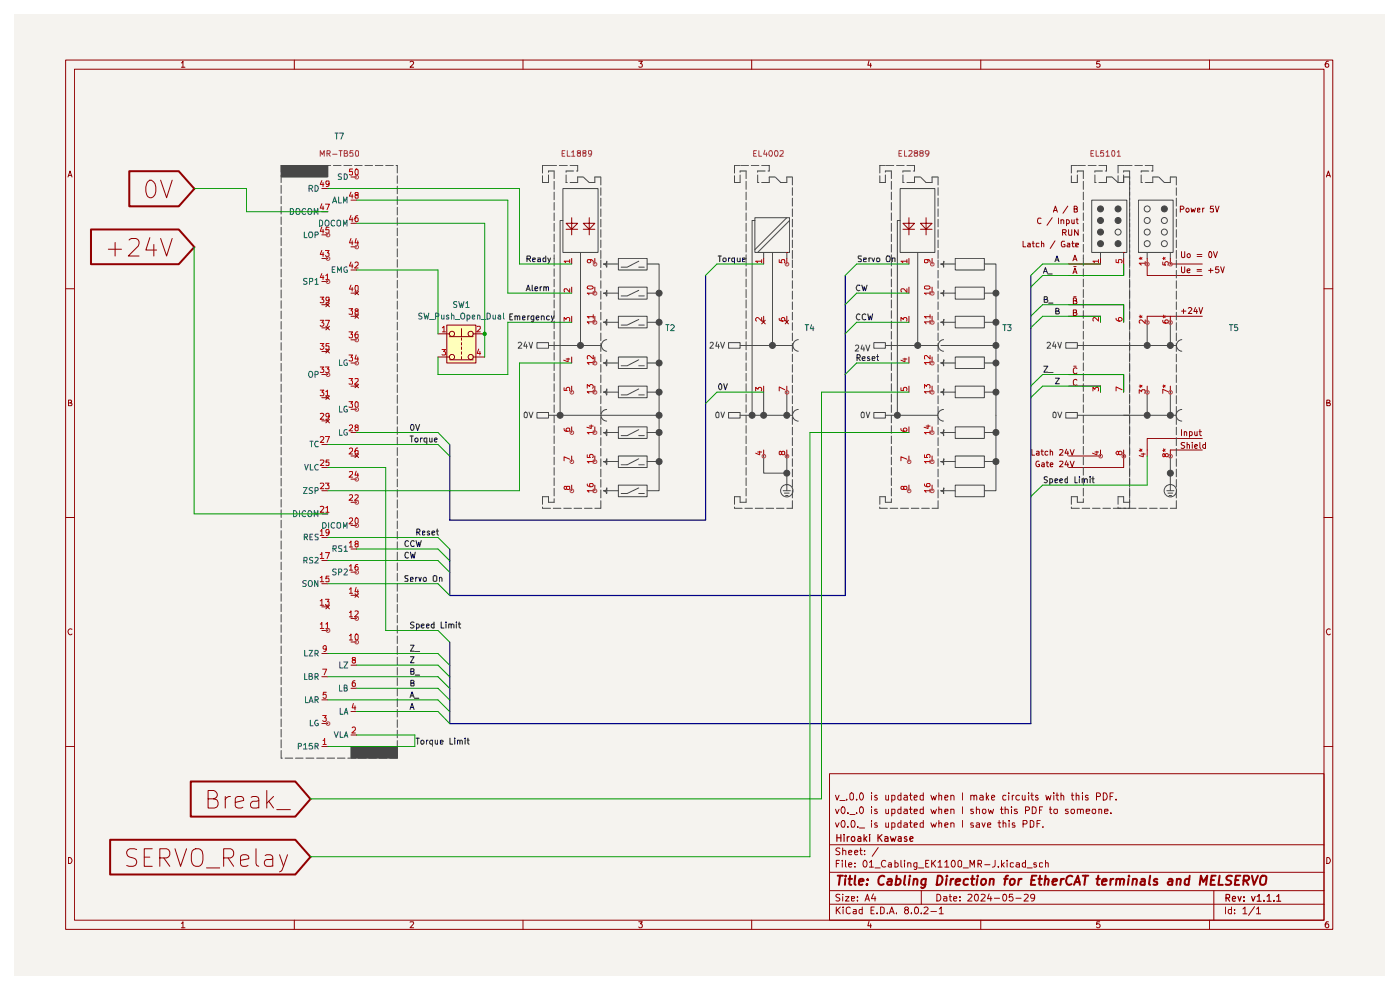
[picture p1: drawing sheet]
<svg xmlns="http://www.w3.org/2000/svg" width="297mm" height="210mm" viewBox="0 0 297 210" stroke-linecap="round" stroke-linejoin="round" font-family="sans-serif">
<path d="M3 3h290.7v203.9h-290.7z" fill="#f5f3ef"/>
<g fill="none" stroke="#910000" stroke-width=".21">
<path d="M13.9 12.7h268.8v184.4h-268.8zM15.8 14.7h265.1v180.5h-265.1zM38.5 13.3h.1l.2-.3v1.3M38.5 14.3h.7M62.4 12.7v2M87 13.2l.5-.2 .3 .2-.1 .4-.7 .7h.8M111 12.7v2M135.5 13h.8l-.5 .5 .4 .1v.6h-.7M159.5 12.7v2M184.4 12.9l-.3 .9h.8M184.7 13.4v.9M208.1 12.7v2"/>
<path d="M233.3 13h-.6l-.1 .6h.7v.6h-.7M256.6 12.7v2M281.8 13a.71 .71 0 0 0-.7 .5 .71 .71 0 0 0 .3 .8l.4-.1v-.6l-.4-.1-.3 .3M14.4 37.5l.5-1.2 .4 1.2M14.5 37.2h.7M281.4 37.5l.4-1.2 .4 1.2M281.5 37.2h.6M13.9 61.3h1.9M280.9 61.3h1.8M14.5 85.5h.4l.3-.3-.2-.3h-.5v1.2h.6l.2-.5-.4-.1M281.5 85.5h.4l.2-.3-.1-.3h-.5v1.2h.6l.1-.5-.3-.1M13.9 109.8h1.9"/>
<path d="M280.9 109.8h1.8M15.3 133.5a.59 .59 0 0 0-.9 .5 .59 .59 0 0 0 .8 .6l.1-.1M282.2 133.5a.59 .59 0 0 0-.8 .5 .59 .59 0 0 0 .7 .6l.1-.1M13.9 158.4h1.9M280.9 158.4h1.8M176 164.1h104.9v31.1h-104.9zM176 179.2h104.9M177.2 174.5l.4 1 .4-1M177.2 171.7l.4 .9 .4-.9M177.2 168.7l.4 1 .4-1M178.2 180l-.6-.1-.3 .2 .1 .4 .8 .4-.1 .3h-.8M178.2 169.8h1.1"/>
<path d="M178.6 171.2l.2-.1a.76 .76 0 0 1 .5 .8 .76 .76 0 0 1-.5 .7 1.01 1.01 0 0 1-.2-1.4zM178.8 174a.78 .78 0 0 1 .6 .6 .78 .78 0 0 1-.3 .8l-.4 .1-.2-.3a.99 .99 0 0 1 .3-1.2zM178.8 179.9v1.4M179.6 169.5v.2M179.9 175.4v.1M179.9 172.4v.2M180.3 172.8h1.1M180.4 168.4l.3-.2 .4 .3v.9l-.4 .3-.4-.3zM180.6 174.2l.3-.2a.87 .87 0 0 1 .2 1.5l-.5-.1zM181.7 172.4v.2M181.7 169.5v.2M182 175.4v.1"/>
<path d="M182.3 175.6h1.1M182.5 171.2l.2-.1a.73 .73 0 0 1 .6 .8 .73 .73 0 0 1-.6 .7 1.01 1.01 0 0 1-.2-1.4zM182.6 179.9v1.2l.3 .2M182.7 168.2a.82 .82 0 0 1 .5 .7 .82 .82 0 0 1-.5 .8l-.4-.6 .1-.6zM184.9 174v.2M184.9 171.1v.1M184.9 168.2v.2M184.9 168.7v1M184.9 171.7v.9M184.9 174.5v1M186 174.6l-.3-.1-.2 .2 .2 .3h.3v.5h-.5M186 171.7h-.4l-.1 .2 .5 .2 .1 .3-.1 .2-.5-.1"/>
<path d="M186 168.8l-.3-.1-.2 .2 .2 .3 .4 .2-.1 .2h-.5M186.3 179.8l-1.3 1.8M187.9 174.5v1l.6-.1M187.9 171.7v.8l.4 .1 .2-.2M187.9 168.7v.9l.4 .1 .2-.2M188.5 168.7v1M188.5 171.7v.9M188.5 174.5v1M189.2 174.6l.4-.1 .3 .2v.7l-.7 .1M189.2 172.5l.4 .1 .3-.2-.1-.7h-.6v1.4M189.2 168.8l.4-.1 .3 .2v.6l-.3 .2-.4-.1M189.2 168.7v1.4"/>
<path d="M189.2 174.5v1.5M191.1 174v1.5h-.5l-.1-.7 .2-.3 .4 .1M191.1 171.7h-.5l-.1 .2v.4l.2 .3 .4-.1M191.1 168.8l-.4-.1-.2 .2v.6l.2 .2 .4-.1M191.1 168.2v1.5M191.1 171.1v1.5M191.8 174.6l.4-.1 .3 .2v.8h-.7v-.5l.7-.1M191.8 171.7h.6l.1 .9M191.8 168.8h.6l.1 .9M192.5 172h-.5l-.3 .2 .3 .4 .5-.1M192.5 169l-.5 .1-.3 .3 .3 .3 .5-.1M192.9 174.5h.6"/>
<path d="M192.9 171.7h.6M192.9 168.7h.6M193.2 174v1.3v.2h.3M193.2 171.1v1.3l.3 .2M193.2 168.2v1.3l.3 .2M193.9 175l.7-.1-.2-.4h-.3l-.2 .2v.6l.1 .2h.5M193.9 172.1l.7-.1-.1-.3h-.5l-.1 .1v.6l.2 .2 .4-.1M193.9 169.2l.7-.2-.2-.3-.4 .1-.1 .7 .2 .2 .4-.1M195.9 174v1.5h-.6l-.1-.8 .2-.2 .5 .1M195.9 171.7h-.7v.7l.2 .2 .5-.1M195.9 168.8l-.5-.1-.2 .2v.6l.2 .2 .5-.1M195.9 168.2v1.5"/>
<path d="M195.9 171.1v1.5M197.5 174.5l.3 1 .3-.7 .2 .7 .4-1M197.5 171.7l.3 .9 .3-.7 .2 .7 .4-.9M197.5 168.7l.3 1 .3-.8 .2 .8 .4-1M199.2 174.7l.2-.2 .4 .1v.9M199.2 171.7h.6v.9M199.2 168.9l.2-.2 .4 .1v.9M199.2 168.2v1.5M199.2 171.1v1.5M199.2 174v1.5M200.4 175l.7-.1-.1-.4h-.4l-.2 .2v.6l.1 .2h.5M200.4 172.1l.7-.1-.1-.3h-.5l-.1 .1v.6l.2 .2 .4-.1"/>
<path d="M200.4 169.2l.7-.2-.1-.3-.5 .1-.1 .7 .2 .2 .4-.1M201.7 174.7l.3-.2 .4 .2v.8M201.7 171.7h.6l.1 .9M201.7 168.9l.1-.1a.36 .36 0 0 1 .6 .1v.8M201.7 168.7v1M201.7 171.7v.9M201.7 174.5v1M204.2 168.2v1.5M204.2 171.1v1.5M204.2 174v1.5M205.9 168.9l.1-.1a.36 .36 0 0 1 .6 .1v.8M205.9 168.7v1"/>
<path d="M206.5 174.6h-.6v.4h.6v.2v.3h-.6M206.5 171.7h-.6v.3l.6 .2v.2l-.2 .2-.4-.1M206.6 168.9l.2-.2 .3 .1 .1 .9M207.1 174.6l.5-.1 .2 .2v.8h-.7v-.5l.7-.1M207.1 171.7h.6l.1 .9M207.1 171.1v1.5M207.9 168.8h.6l.1 .9M208.3 174.5l.4 1 .3-1M208.5 171.7h.6l.1 .6-.3 .3h-.2l-.3-.3zM208.6 169l-.5 .1-.3 .3 .3 .3 .5-.1M209.2 168.2v1.5M209.4 169.1l.4 .6"/>
<path d="M209.5 175l.7-.1v-.3l-.4-.1-.3 .2 .1 .8h.6M209.7 171.7l.2 .9 .3-.7 .3 .7 .3-.9M209.8 168.7l-.6 .6M210.3 169.2l.7-.2-.1-.3-.5 .1-.1 .7 .2 .2 .4-.1M211.7 174.5h.6M212 174v1.3v.2h.3M212.2 171.7h.6M212.5 171.1v1.4l.3 .1M212.8 174.7l.2-.2 .4 .2v.8M212.8 174v1.5M213.2 171.7h.6l.1 .9M213.2 171.1v1.5"/>
<path d="M213.4 168.8l-.4-.1-.3 .2 .1 .7h.6M214 168.2v.2M214 168.7v1M214.1 174v.2M214.1 174.5v1M214.6 171.1v.1M214.6 171.7v.9M214.8 168.7v1M215.1 168.7l-.3 .2M215.3 174.6h-.5v.4h.5v.2v.3h-.5M215.8 171.7h-.5l-.1 .2 .6 .3 .1 .2-.3 .2-.4-.1M216.3 168.8a.52 .52 0 0 0-.8 .1l.2 .7h.6"/>
<path d="M216.9 168.7l.1 .9 .3 .1 .2-.2M217 174.8l.8-.1v-.6l-.8-.1v1.5M217.5 168.7v1M217.5 171.9h.6l.3-.2-.1-.5-.8-.1v1.5M218.2 168.2v.2M218.2 168.7v1M218.6 174h.3l.4 .4v.7l-.2 .4h-.5zM218.6 168.7h.6M218.9 168.2v1.3l.3 .2M219 171.1l.7 .2v1.1l-.7 .2zM220 174.7h.5M220.2 168.8l-.4-.1-.1 .2 .1 .3 .5 .2-.1 .2h-.5"/>
<path d="M220.5 171.8h.4M220.7 174h-.7v1.5M221.2 171.1h-.7v1.5M221.3 175.4v.1M221.9 168.7l.2 1 .3-.8 .3 .8 .3-1M222.6 171.7h.5M222.8 171.1v1.3l.3 .2M223.6 168.2v.2M223.6 168.7v1M223.7 171.7h.6l-.1 .8a.45 .45 0 0 1-.6-.2zM224 168.7h.6M224.2 168.2v1.3l.4 .2"/>
<path d="M225.1 168.9v-.1a.36 .36 0 0 1 .6 .1v.8M225.1 168.2v1.5M226.6 171.7h-.5l-.1 .1 .6 .4v.3h-.6M227.3 171.7h.5l.2 .2v.4l-.3 .3h-.2l-.3-.3zM227.3 168.7h.5M227.5 168.2v1.3l.3 .2M228.3 168.9l.3-.2 .3 .1v.9M228.3 168.2v1.5M228.6 171.7h.5l.1 .9M228.6 171.7v.9M229.2 171.8l.1-.1h.4l.1 .9M229.7 168.2v.2"/>
<path d="M229.7 168.7v1M230.4 172.1l.8-.1-.1-.3h-.6l-.1 .1v.6l.3 .2 .4-.1M230.8 168.8l-.4-.1-.2 .2 .2 .3 .4 .1v.3h-.6M231.9 171.7h.5v.6l-.2 .3h-.3l-.2-.3zM232.6 168.9h.7l.2-.2-.1-.3-.3-.2h-.5v1.5M233.1 171.7h.5l.1 .9M233.1 171.7v.9M234.1 168.2a.77 .77 0 0 1 .8 .7 .77 .77 0 0 1-.8 .8zM234.3 172.1l.8-.1-.1-.3h-.6l-.1 .1v.6l.3 .2 .4-.1M235.5 168.9h.5M235.7 172.4v.2M236.2 168.2h-.7v1.5"/>
<path d="M236.8 169.5v.2M14.5 181.9a.65 .65 0 0 1 .8 .6 .65 .65 0 0 1-.8 .7zM38.5 195.9l.3-.4v1.3M38.5 196.8h.7M62.4 195.2v1.9M87 195.6l.7-.1 .1 .3-.8 1h.8M111 195.2v1.9M135.5 195.5h.8l-.5 .5 .5 .2-.1 .5-.5 .1-.2-.2M159.5 195.2v1.9M176 191.8h104.9M176 188.9h104.9M176 185h104.9"/>
<path d="M177.4 192.4v1.4M177.4 183.2h.5M177.6 193l.7 .8M178.1 182.5h-.7v1.4M178.2 189.8h-.8l-.1 .3 .8 .4 .1 .4-.3 .2-.6-.1M178.3 192.4l-.9 .8M178.7 182.5v.2M178.7 183v.9M178.8 189.7v.1M178.8 180.5l.4-.1 .2 .1v.8M178.8 190.2v.9M178.9 192.4v.2"/>
<path d="M178.9 192.9v.9M179.4 190.2h.7l-.7 .9h.7M179.4 182.5v1.3l.1 .1M180 183.4l.7-.1-.2-.3-.5 .2v.6l.3 .1 .3-.1M180 180.8l.7-.1-.2-.3-.5 .1v.6l.3 .2 .3-.1M180.4 192.6l-.4-.2-.5 .3 .1 1 .4 .1 .4-.1M180.6 190.6l.7-.1-.1-.3h-.6v.8h.6M181.1 192.9h.5v.9M181.3 180.8l.7-.1-.2-.3h-.3l-.2 .1v.6l.2 .2 .4-.1M181.4 183.8v.1M181.4 183.1v.1M181.6 193.2l-.5 .1-.1 .2 .1 .3h.5"/>
<path d="M181.9 191v.1M181.9 190.2v.2M182.4 180.4h.5M182.9 192.9h-.5l-.2 .7a.45 .45 0 0 0 .7 .2M182.9 192.4v1.4M183.4 182.5a.75 .75 0 0 1 .6 .7 .75 .75 0 0 1-.6 .7l-.2-.2a.99 .99 0 0 1 .2-1.2zM183.4 181.2v.1M183.4 180.5h.1M183.5 191.1l.5-1.4 .4 1.4M183.7 190.7h.7M184.4 195.4l-.3 1h.8M184.4 182.9l.5-.4v1.4"/>
<path d="M184.4 183.9h.9M184.7 196v.8M184.8 193.1h.5M185.3 189.6l-.4 1h.9M185.5 192.4h-.7v1.4h.7M185.6 190.2v.9M185.6 184.1h1.1M186 193.7v.1M186.8 192.4h.4l.4 .3v.8l-.4 .3h-.4zM187.9 182.7a.68 .68 0 0 0-1 .4 .68 .68 0 0 0 .7 .8l.3-.1M188.3 193.7v.1M188.5 183.1h.6v.8"/>
<path d="M188.7 193.8l.5-1.4 .5 1.4M188.8 193.4h.7M189.1 183.3l-.6 .1-.1 .2 .3 .3 .4-.1M189.9 183.1l.3-.1 .3 .3v.5h-.6M189.9 182.5v1.4M190.2 193.7v.1M191.1 182.5v1.3l.3 .1M191.9 182.5v.2M191.9 183v.9M192.1 193l-.2-.3 .2-.3h.4l.2 .3v.2l-.7 .3-.1 .4 .2 .2h.4l.2-.2-.2-.6M192.6 183.1l.4-.1 .2 .2v.7M192.6 183v.9"/>
<path d="M193.3 193.7v.1M194.1 192.6l.2-.2a.75 .75 0 0 1 .6 .7 .75 .75 0 0 1-.6 .7l-.2-.1-.1-.4zM194.5 183v1.2l-.2 .2h-.4M194.5 183.1l-.4-.1-.3 .3 .1 .5h.6M194.9 184.1h1.1M195.4 193.7v.1M195.4 188.9v2.9M196 192.6l.6-.2 .3 .4-.9 1h.9M196.4 183.2h.4M197.1 182.5h-.7v1.4h.7M197.5 193.3h1.2M197.6 182.5v1.4"/>
<path d="M197.9 183.1l.6 .8M198.5 182.5l-.9 .8M198.7 189.7a.73 .73 0 0 1 .9 .7 .73 .73 0 0 1-.9 .7zM199 182.9l.4-.4v1.4M199 183.9h.9M199.3 192.8l.4-.4v1.4M199.3 193.8h.8M200.2 190.2h.6l.1 .9M200.4 182.9l.5-.4v1.4M200.4 183.9h.9M200.9 190.5l-.7 .1v.4h.7M201.4 190.2h.5"/>
<path d="M201.5 189.7v1.3l.4 .1M202.1 182.5a.76 .76 0 0 1 .6 .7 .76 .76 0 0 1-.6 .7l-.2-.2a.99 .99 0 0 1 .2-1.2zM202.3 190.6l.7-.1-.1-.3h-.5l-.1 .2v.6l.2 .1 .4-.1M203.2 182.7l.4-.2 .4 .2-.1 1.1h-.6zM203.7 191v.1M203.7 190.2v.2M204.3 184.1h1.1M205.4 189.8l.5-.1 .3 .4-.9 1h.9M205.8 183.9v-1.4l.5 1 .4-1v1.4M206.9 189.8h.5a1.01 1.01 0 0 1-.2 1.3 .87 .87 0 0 1-.3-1.3zM207.5 183.3l.6-.1 .1-.5-.2-.2h-.5v1.4M207.8 183.3l.4 .6"/>
<path d="M208.1 195.2v1.9M208.1 189.8h.8l.1 .3-.9 1h.9M208.9 183.4h1.1M209.8 189.6l-.3 1h.9M210.2 190.2v.9M210.9 190.5h1.1M211.1 182.5v1a.46 .46 0 0 1-.6 .4M211.8 183.8v.1M212.5 182.5v1.4M212.6 183.4l.5 .5M212.8 189.8l.3-.1a.73 .73 0 0 1 .5 .7 .73 .73 0 0 1-.5 .7l-.3-.1-.1-.5zM213.1 183l-.6 .5"/>
<path d="M213.7 182.5v.2M213.7 183v.9M214.8 189.7h-.6l-.1 .7 .6-.2 .2 .3v.4l-.2 .2-.6-.1M215 183.1h-.7v.7h.7M215.5 190.5h1.1M215.6 183.1l.4-.1 .3 .2v.7M216.3 183.3l-.7 .1-.1 .2 .3 .3 .5-.1M217.3 189.8h.8v.3l-.9 1h.9M217.5 183.1l-.4-.1-.2 .3 .1 .5h.5M217.5 182.5v1.4M217.9 184.1h1.1M219.5 190.3l-.2 .2h-.5l-.2-.2 .1-.5 .5-.1 .3 .2-.2 1.1-.5 .1"/>
<path d="M219.8 183.1h-.5v.3h.4l.2 .4-.2 .1-.4-.1M221.2 183.1h-.7v.7h.7M221.8 183.1h.6v.8M221.8 182.5v1.4M233.3 195.5h-.6l-.1 .6 .2-.1h.3l.3 .2v.3l-.3 .3h-.3l-.2-.2M256.6 195.2v1.9M257.5 188.9v6.3M260 192.4v1.4M261.2 192.9h-.5l-.1 .3v.4l.2 .2h.4M261.2 192.4v1.4M261.9 193.7v.1M261.9 192.9v.2"/>
<path d="M263.7 192.8l.4-.4v1.4M263.7 193.8h.8M266.1 192.3l-1.2 1.9M266.6 192.8l.4-.4v1.4M266.6 193.8h.8M281.5 181.9a.65 .65 0 0 1 .7 .6 .65 .65 0 0 1-.7 .7zM281.8 195.5h-.4l-.3 .5v.5l.3 .3 .4-.1v-.7h-.4l-.3 .2"/>
</g>
<g fill="none" stroke="#910000" stroke-width=".25">
<path d="M177.5 177v1.5M177.5 177.7h.9M178.4 177v1.5M179.1 177v.1M179.1 177.5v1M179.7 177.5v1M180.2 177.5l-.5 .3M180.7 177.6l.4-.1 .3 .3-.1 .6-.5 .1a.6 .6 0 0 1-.1-.9zM182 177.5h.5l.1 1M182.6 177.8l-.5 .1-.2 .2 .2 .4 .5-.1M183.3 177v1.5M183.5 177.9l.4 .6"/>
<path d="M183.9 177.5l-.6 .5M184.5 177v.1M184.5 177.5v1M186.3 177v1.5M186.5 177.6l.6 .9M187.1 177l-.8 .8M187.7 177.5h.6l.1 1M188.4 177.8l-.7 .2v.4h.7M188.9 177.5l.3 1 .3-.7 .2 .7 .4-1M190.6 177.5h.6v1M191.2 177.8l-.5 .1-.2 .2 .2 .4 .5-.1M192.4 177.5h-.4l-.2 .2 .2 .3 .4 .1v.3h-.6"/>
<path d="M193 178l.7-.2-.1-.3h-.4l-.2 .2 .1 .7h.5M260.1 190.5l.7-.1 .1-.6-.8-.1v1.5M260.4 190.5l.5 .7M261.4 190.7l.7-.1-.1-.4h-.5l-.1 .7 .2 .3 .4-.1M262.6 190.2l.4 1 .3-1M263.9 191v.2M263.9 190.2v.2M265.5 190.2l.3 1 .5-1M266.7 190.2l.4-.5v1.5M266.7 191.2h.8M268.1 191v.2M268.8 190.2l.4-.5v1.5"/>
<path d="M268.8 191.2h.9M270.3 191v.2M270.8 190.2l.5-.5v1.5M270.8 191.2h.9"/>
</g>
<g fill="none" stroke="#910000" stroke-width=".42">
<path d="M177.7 185.8h1.1M178.2 185.8l-.2 1.9M179.3 186.4l-.1 1.3M179.4 185.8v.1M180 186.4h.8M180.3 185.8l-.1 1.6 .4 .3M181.4 185.8l-.1 1.6 .2 .3M182.2 187l1-.1-.1-.4a.6 .6 0 0 0-.8 .2v.9h.7M184 187.5l-.1 .2-.1-.1 .2-.1-.1 .2M184.1 186.5v.2M187.6 185.9l-.1-.1a.85 .85 0 0 0-1.2 .8v.6a.66 .66 0 0 0 1.1 .3M188.4 186.5h.7v1.2"/>
<path d="M189.2 186.9h-.7l-.3 .3v.2l.3 .3 .6-.1M190.2 186.5l.5-.1 .3 .2v.8a.72 .72 0 0 1-1 .2M190.2 185.8l-.2 1.9M192 185.8l-.2 1.6 .2 .3M192.9 186.4l-.1 1.3M193 185.8v.1M193.9 186.6l.2-.2 .5 .1v1.2M193.9 186.4l-.2 1.3M196.4 186.4l-.2 1.7-.4 .3-.4-.2M196.4 186.5a.65 .65 0 0 0-.9 .3v.7a.64 .64 0 0 0 .8 .1M199 185.8h.4a1.05 1.05 0 0 1 .5 1.2 1.05 1.05 0 0 1-1.2 .7zM200.8 186.4l-.1 1.3"/>
<path d="M200.9 185.8l-.1 .1 .2-.1h-.1l-.1 .1M201.8 186.4l-.2 1.3M202.3 186.4l-.6 .4M202.8 187l.9-.1v-.4a.67 .67 0 0 0-.9 .2v.9h.7M205.4 186.5a.65 .65 0 0 0-.9 .3v.7a.64 .64 0 0 0 .8 .1M206 186.4h.8M206.3 185.8l-.1 1.6 .4 .3M207.3 186.4l-.1 1.3M207.4 185.8v.1M208.3 186.6l.6-.2 .3 .4-.1 .6-.4 .3-.4-.1-.2-.2zM210.1 186.6l.2-.2 .5 .1-.1 1.2M210.1 186.4l-.2 1.3"/>
<path d="M213 186.4h.8M213.9 185.8h-.5v.2l-.3 1.7M214.4 186.6l.6-.2 .3 .4-.1 .6-.4 .3-.4-.1-.2-.2zM216.1 186.4l-.1 1.3M216.7 186.4l-.4 .1-.2 .3M218.8 186.7h.7M219.9 185.8h-1l-.2 1.9h.9M220.3 186.4h.8M220.6 185.8l-.1 1.6 .4 .3M221.7 186.6l.3-.2 .4 .1-.1 1.2M221.8 185.8l-.2 1.9M223.3 187l.9-.1v-.4l-.6-.1-.3 .3v.9h.7"/>
<path d="M225.1 186.4l-.1 1.3M225.7 186.4h-.2l-.5 .4M227.5 185.9l-.1-.1a.91 .91 0 0 0-.9 .2 .91 .91 0 0 0-.4 .9 .72 .72 0 0 0 .4 .7 .72 .72 0 0 0 .8-.1M227.8 187.7l.9-1.9 .4 1.9M228.1 187.1h.9M229.7 185.8h1.2M230.3 185.8l-.3 1.9M232.6 186.4h.7M233 185.8l-.3 1.6 .5 .3M233.8 187l1-.1-.1-.4a.6 .6 0 0 0-.9 .2v.9h.8M235.6 186.4l-.1 1.3M236.2 186.4l-.4 .1-.2 .3"/>
<path d="M236.8 186.6l.3-.2 .5 .1v1.2M236.9 186.4l-.2 1.3M237.7 186.7a.47 .47 0 0 1 .4-.3 .47 .47 0 0 1 .4 .3l-.2 1M239.4 186.4l-.1 1.3M239.5 185.8v.1M240.4 186.6l.2-.2 .5 .1-.1 1.2M240.4 186.4l-.2 1.3M242.1 186.5h.7v1.2M242.9 186.9l-.8 .1-.2 .4 .2 .3 .7-.1M244 185.8l-.3 1.6 .3 .3M245.5 186.5a.48 .48 0 0 0-.7 .3l.2 .2 .4 .1 .1 .3a.6 .6 0 0 1-.8 .2M248 186.5h.7v1.2"/>
<path d="M248.7 186.9h-.6l-.4 .3v.2l.3 .3 .7-.1M249.7 186.6l.1-.1a.48 .48 0 0 1 .7 .2l-.1 1M249.7 186.4l-.1 1.3M252.3 186.5l-.6-.1-.3 .4v.8h.7M252.4 185.8l-.3 1.9M254.5 187.7l.3-1.9 .5 1.3 .8-1.3-.2 1.9M256.9 186.7h.7M257.9 185.8h-.9l-.2 1.9h.9M258.7 185.8l-.2 1.9h.9M261.4 185.8h-.8l-.4 .3 .1 .5 .8 .3 .1 .5-.4 .3-.8-.1M262 186.7h.7M263.1 185.8h-.9l-.2 1.9h.9"/>
<path d="M263.8 186.8l.9-.1 .3-.3-.1-.5-.2-.1h-.8l-.2 1.9M264.2 186.8l.6 .9M265.6 185.8l.4 1.9 .9-1.9M267.5 186l.4-.2h.6a1.54 1.54 0 0 1-.3 1.8 .6 .6 0 0 1-.8-.2l-.1-.4z"/>
</g>
<path d="M94.8 69h6.2v8h-6.2z" fill="#ffb"/>
<g fill="none" stroke="#0f0f0f" stroke-width=".21">
<path d="M111.8 54.9h.6l.2-.2-.1-.3-.7-.1v1.2M112.1 54.9l.5 .6M113 55.1l.6-.1-.1-.3h-.4l-.1 .2 .1 .6h.4M114.1 54.7h.5l.1 .2v.6h-.6v-.4l.6-.1M115.8 54.3v1.2h-.5v-.8h.5M116.2 54.7l.3 .8M116.8 54.7l-.4 1.2h-.2M182.7 54.3l-.6 .1v.3l.6 .5v.3h-.6M183.2 55.1l.6-.1v-.3h-.5l-.1 .2 .1 .6h.5M184.4 54.7v.8M184.7 54.7h-.3v.2M184.9 54.7l.4 .8 .2-.8"/>
<path d="M186 54.7h.5l.1 .2v.4l-.1 .2h-.5zM188.2 54.3h.5l.1 .2v.6l-.1 .4h-.5l-.1-.2-.1-.6zM189.4 54.8l.5-.1v.8M189.4 54.7v.8M108.2 67.2h.3M108.7 66.6h-.5v1.3h.5M109.3 67.2l.1-.2 .4 .2v.7M109.3 67v.9M109.8 67.2l.1-.2 .4 .1v.8M110.9 67.4l.5-.1v-.2h-.5v.7h.5M111.6 61.7l.5-1.2 .4 1.2M111.8 61.3h.6"/>
<path d="M112 67v.9M112.3 67l-.3 .3M112.9 60.5v1.1l.2 .1M113.2 67v1l-.2 .3-.3-.1M113.2 67.1l-.3-.1-.3 .3 .1 .5h.5M113.5 61.3l.6-.1-.2-.4-.4 .1v.7h.5M113.7 67.4l.6-.1-.1-.3-.5 .2v.5l.2 .2 .4-.1M114.6 60.8v.9M114.8 67.2l.2-.2 .4 .2v.7M114.8 67v.9M114.9 60.8l-.3 .3M115.4 61l.1-.2 .3 .1 .1 .8"/>
<path d="M115.4 60.8v.9M115.9 61.1l.1-.3 .4 .1v.8M116.5 67.1h-.5l-.1 .5a.36 .36 0 0 0 .6 .2M117 67l.2 .9M117.6 67l-.6 1.3M182.4 60.6l-.5-.1a.61 .61 0 0 0-.2 .8 .61 .61 0 0 0 .7 .3M182.4 66.8l-.2-.2a.61 .61 0 0 0-.5 .7 .61 .61 0 0 0 .7 .5M182.8 60.5l.4 1.2 .1-.9 .3 .9 .3-1.2M183.7 66.8l-.4-.2-.4 .3 .1 .8 .3 .2 .4-.1M184.1 66.6l.3 1.3 .2-.9 .3 .9 .2-1.3M221.4 77.7h.9l-.9 1.2h.9M222.5 79h.9"/>
<path d="M224 66l.6-.1v-.4l-.6-.1v1.2h.6l.1-.4-.3-.2M87 92.5h.7M87.2 90.1a.61 .61 0 0 1 .7 .4 .61 .61 0 0 1-.2 .7 .6 .6 0 0 1-.7-.4 .6 .6 0 0 1 .2-.7zM87.3 92.5v1.3M88.1 93h.5v.7l-.3 .1-.3-.3zM88.2 90l.4 1.3 .4-1.3M89.2 92.9v.9M89.6 92.9l-.4 .3M90.5 93h-.5v.6l.1 .2 .4-.1M90.5 92.9v1.3M91.1 92.9v.8l.4 .1 .1-.2M91.6 92.9v.9"/>
<path d="M92.2 93.3l.5-.1-.1-.3-.4 .2v.5l.1 .2 .4-.1M152.6 81.5l.3-.1 .2 .3v.7l-.2 .3a.71 .71 0 0 1-.3-1.2zM153.5 81.4l.4 1.3 .4-1.3M223.9 80.2h.8l-.8 1.2h.8M222.2 101.2h-.7v.4l.7 .4-.3 .4-.4-.1M222.7 101.6h.3l.3 .2-.1 .5h-.5M222.7 101.6v1.2M223.8 102l.6-.2-.1-.2h-.5v.7h.5M224.8 102l.6-.2-.1-.2-.5 .1v.5l.2 .2 .3-.1M226.4 101.6h-.5v.6l.2 .2 .3-.1M226.4 101.1v1.3M228 101.1v1.3h.6"/>
<path d="M229 101.1v.1M229 101.6v.8M229.6 101.6h.5v.8M229.6 101.6v.8M230.1 101.7l.2-.1 .4 .1v.7M231.3 101.1v.1M231.3 101.6v.8M231.6 101.6h.5M231.9 101.1v1.2l.2 .1"/>
</g>
<path d="M27.4 36.3h10.5l3.3 3.7-3.3 3.8h-10.5zM19.3 48.7h18.6l3.3 3.7-3.3 3.6h-18.6z" fill="none" stroke="#910000" stroke-width=".42"/>
<path d="M31.3 38.6l.5-.4a1.41 1.41 0 0 1 1.3 1.5 1.83 1.83 0 0 1-1 2.2 .91 .91 0 0 1-1-.6 3.2 3.2 0 0 1 .2-2.7zM34.1 38.2l1.2 3.7 1.2-3.7M23 52.9h2.8M24.4 51.4v2.9M27.4 50.9l.5-.3h.9a1.01 1.01 0 0 1 .5 1.6l-2.1 2.1h2.3M31.8 50.4l-.9 2.6h2.3M32.6 51.9v2.4M34.1 50.6l1.2 3.7 1.2-3.7M238.4 96.7h.1M248.3 96.7h.1" fill="none" stroke="#910000" stroke-width=".21"/>
<g fill="none" stroke="#474747" stroke-width=".21">
<path d="M231.6 42.5h7.5v11h-7.5zM226.1 72.7h2.5v1.2h-2.5zM226.1 87.5h2.5v1.2h-2.5z"/>
<circle cx="233.5" cy="51.7" r=".64"/>
</g>
<circle cx="233.5" cy="51.7" r=".64" fill="#474747"/>
<circle cx="233.5" cy="49.2" r=".64" fill="none" stroke="#474747" stroke-width=".21"/>
<circle cx="233.5" cy="49.2" r=".64" fill="#474747"/>
<circle cx="233.5" cy="46.8" r=".64" fill="none" stroke="#474747" stroke-width=".21"/>
<circle cx="233.5" cy="46.8" r=".64" fill="#474747"/>
<circle cx="233.5" cy="44.3" r=".64" fill="none" stroke="#474747" stroke-width=".21"/>
<circle cx="233.5" cy="44.3" r=".64" fill="#474747"/>
<g fill="none" stroke="#910000" stroke-width=".21">
<path d="M226.7 56h6.8M227.8 56.5h.5M238.4 53.5h.1M238.4 56v2.5h-11.7M243.4 56v2.5h11.7M248.3 53.5h.1M248.3 56h6.8M226.7 79.5h11.7v2.4M226.7 64.6h11.7v2.5M226.7 67.1h6.8M227.8 77.7h.5M227.8 62.9h.5"/>
<path d="M243.4 67.1h11.7M226.7 96.7h6.8M226.7 81.9h6.8M238.4 96.7v2.5h-11.7M248.3 95.5h6.8M255.1 93h-11.7v2.5"/>
</g>
<g fill="none" stroke="#474747" stroke-width=".21">
<path d="M228.6 36.5v-.2h1.2v1.6M228.6 37.1v1.6h-1.3v-1.4M228.6 35.1h-1.3v1.6M228.6 35.1h1.6M229.8 38.5v1.7M230.8 35.1h1.7M232.3 37.1v1.6h.2M233.1 35.1h1.6v1.2h-.2M233.9 36.3h-1.6v.2M235.9 37.5h-1.2v1.2h-1.6M236 37.6l1.2 1.1M237.2 37.3v1.4"/>
<path d="M238.4 36.5v-.2h1.2v20.5M238.4 37.1v1.6h-1.2M238.4 37.5h1.2M238.4 35.1h-1.2v1.6M238.5 35.1h1.7M240.7 35.1h1.7M242.1 37.1v1.6h.3M242.9 35.1h1.7v1.2h-.3M243.7 36.3h-1.6v.2M245.8 37.5h-1.2v1.2h-1.7M249.5 37.5h-1.2v1.2h-1.3l-1.1-1.1M249.5 37.6v1.6"/>
<path d="M249.5 39.8v1.6M229.8 40.8v1.6M229.8 43v1.6M229.8 45.2v1.6M229.8 47.4v1.7M229.8 49.7v1.6M229.8 51.9v1.6M229.8 54.1v2.3M229.8 57v1.6M229.8 59.2v1.6M233.5 53.5v1.3M238.4 53.5v1.3"/>
<path d="M239.6 57v2M239.6 59.2v2M243.4 53.5v1.3M248.3 53.5v1.3M249.5 42v1.7M249.5 44.3v1.6M249.5 46.5v1.6M249.5 48.7v1.6M249.5 50.9v1.6M249.5 53.1v1.7M249.5 55.2v1.6M249.5 57.4v1.6"/>
<path d="M249.5 59.6v1.6M228.6 73.3h20.9M229.8 61.4v1.7M229.8 63.6v1.7M229.8 65.9v1.6M229.8 68.1v1.6M229.8 70.3v1.6M229.8 72.5v1.7M229.8 74.8v1.6M229.8 77v1.6M229.8 79.2v1.6M239.6 61.4v2.1"/>
<path d="M239.6 63.6v2.1M239.6 65.9v2M239.6 68.1v2M239.6 70.3v2M239.6 72.5v2M239.6 74.8v1.9M239.6 77v1.9M239.6 79.2v1.9M243.4 68.4v4.9M248.3 68.4v4.9M249.5 61.8v1.7M249.5 64v1.7"/>
<path d="M249.5 66.2v1.7M249.5 68.4v1.7M249.5 70.6v1.7M249.5 72.8v1.7M249.5 75.1v1.6M249.5 77.3v1.6M249.5 79.5v1.6M228.6 88.1h20.9M229.8 81.4v1.6M229.8 83.6v1.7M229.8 85.9v1.6M229.8 88.1v1.6"/>
<path d="M229.8 90.3v1.6M229.8 92.5v1.6M229.8 94.7v1.7M229.8 97v1.6M229.8 99.2v1.6M239.6 81.4v1.9M239.6 83.6v2M239.6 85.9v1.9M239.6 88.1v1.9M239.6 90.3v1.9M239.6 92.5v2M239.6 94.7v2"/>
<path d="M239.6 97v1.9M239.6 99.2v1.9M243.4 83.2v4.9M248.3 83.2v4.9M248.3 96.7v7.4M249.5 81.7v1.6M249.5 83.9v1.7M249.5 86.2v1.6M249.5 88.4v1.6M249.5 90.6v1.6M249.5 92.8v1.7M249.5 95.1v1.6"/>
<path d="M249.5 97.3v1.6M249.5 99.5v1.6M227.3 107.6v.2h1.7M229.6 107.8h1.6M229.8 101.4v1.6M229.8 103.6v1.6M229.8 105.8v.7h-1.2v-1.1h-1.3v1.6M231.8 107.8h1.6M234 107.8h1.6M236.2 107.8h4.8M237.2 107.6v.2M239.6 106.5h-1.2v-1.1h-1.2v1.6"/>
<path d="M239.6 101.4v1.9M239.6 103.6v2M239.6 105.8v2M241.6 107.8h1.7M243.9 107.8h1.6M246.1 107.8h1.6M247.5 104.1h1.5M247.8 104.6h1M248 105.1h.5M249.5 106.2v1.6h-1.2M249.5 101.7v1.6M249.5 103.9v1.7"/>
<circle cx="237.2" cy="51.7" r=".64"/>
</g>
<circle cx="237.2" cy="51.7" r=".64" fill="#474747"/>
<g fill="none" stroke="#474747" stroke-width=".21">
<circle cx="237.2" cy="49.2" r=".64"/>
<circle cx="237.2" cy="46.8" r=".64"/>
</g>
<circle cx="237.2" cy="46.8" r=".64" fill="#474747"/>
<circle cx="237.2" cy="44.3" r=".64" fill="none" stroke="#474747" stroke-width=".21"/>
<circle cx="237.2" cy="44.3" r=".64" fill="#474747"/>
<g fill="none" stroke="#474747" stroke-width=".21">
<path d="M241.5 42.5h7.4v11h-7.4z"/>
<circle cx="243.4" cy="88.1" r=".64"/>
</g>
<circle cx="243.4" cy="88.1" r=".64" fill="#474747"/>
<circle cx="243.4" cy="73.3" r=".64" fill="none" stroke="#474747" stroke-width=".21"/>
<circle cx="243.4" cy="73.3" r=".64" fill="#474747"/>
<g fill="none" stroke="#474747" stroke-width=".21">
<circle cx="243.4" cy="46.8" r=".64"/>
<circle cx="243.4" cy="51.7" r=".64"/>
<circle cx="243.4" cy="49.2" r=".64"/>
<circle cx="243.4" cy="44.3" r=".64"/>
<circle cx="247" cy="49.2" r=".64"/>
<circle cx="247" cy="51.7" r=".64"/>
<circle cx="247" cy="46.8" r=".64"/>
<circle cx="247" cy="44.3" r=".64"/>
</g>
<circle cx="247" cy="44.3" r=".64" fill="#474747"/>
<g fill="none" stroke="#474747" stroke-width=".21">
<circle cx="248.3" cy="104.1" r="1.31"/>
<circle cx="248.3" cy="100.4" r=".64"/>
</g>
<circle cx="248.3" cy="100.4" r=".64" fill="#474747"/>
<circle cx="248.3" cy="88.1" r=".64" fill="none" stroke="#474747" stroke-width=".21"/>
<circle cx="248.3" cy="88.1" r=".64" fill="#474747"/>
<circle cx="248.3" cy="73.3" r=".64" fill="none" stroke="#474747" stroke-width=".21"/>
<circle cx="248.3" cy="73.3" r=".64" fill="#474747"/>
<g fill="none" stroke="#474747" stroke-width=".21">
<path d="M185.4 72.7h2.4v1.2h-2.4zM222.1 72.8l.2-.2h.3l.3 .2-.8 1.1h.8M223.6 72.5l-.3 .9h.8M223.9 73v.9M224.4 72.6l.4 1.3 .4-1.3M250.7 72a1.24 1.24 0 0 0-1.1 1.3 1.24 1.24 0 0 0 1.1 1.2M185.4 87.5h2.4v1.2h-2.4zM223.5 87.5l.2-.1a.77 .77 0 0 1 .2 1.2h-.3l-.2-.2zM224.4 87.4l.4 1.2 .5-1.2M250.7 86.9a1.23 1.23 0 0 0-1.2 1.2 1.23 1.23 0 0 0 1.2 1.2"/>
<circle cx="190.4" cy="88.1" r=".64"/>
</g>
<g fill="none" stroke="#910000" stroke-width=".21">
<path d="M217 51.2v1.2h.6M218.1 51.6h.4l.1 .2v.6h-.5l-.1-.3 .1-.2h.5M219 51.6h.4M219.2 51.2v1l.2 .2M220.4 51.6l-.6 .1v.6l.6 .1M220.8 46.3h-.5a.61 .61 0 0 0-.2 .8 .61 .61 0 0 0 .7 .3M220.9 51.7l.5-.1v.8M220.9 51.2v1.2M223.2 46.2l-1.1 1.6M223.5 45l.4-1.3 .4 1.3M223.6 44.7h.5M223.8 51.1l-1 1.6"/>
<path d="M224.6 46.3v1.1M225.1 46.8l.2-.2 .4 .2v.6M225.1 46.6v.8M225.4 49.3h.6l.2-.4-.2-.2h-.6v1.2M225.8 49.3l.4 .6M225.8 51.2h-.5l-.1 .2v.7l.1 .3 .6-.1v-.4h-.2M226.3 46.7l.3-.1 .3 .3-.1 .5h-.5M226.3 46.6v1.3M226.4 51.6h.5v.2v.6h-.5v-.3l.5-.2M226.5 43.7l-1 1.5M226.7 48.7l.1 1.2 .6-.1v-1.1M227.4 46.6v.7l.1 .1h.4"/>
<path d="M227.4 51.6h.5M227.5 51.2v1l.1 .2h.3M227.6 58l.4-1.2 .5 1.2M227.6 55.3l.4-1.2 .5 1.2M227.8 57.7h.6M227.8 55h.6M227.9 44.3h.5l.2-.3-.3-.3h-.4v1.3h.5l.2-.1v-.4l-.3-.2M227.9 46.6v.8M228.2 52l.6-.1-.1-.3h-.5v.8h.5M228.3 46.6h.4M228.5 46.3v1l.2 .1M228.7 48.7v1.2l-.7-1.2v1.2"/>
<path d="M233.5 54.8v1.2M238.4 54.8v1.2M243.4 54.8v1.2M248.3 54.8v1.2M250.4 44.4l.7-.1 .1-.3-.3-.3h-.5v1.3M250.7 56.6v1l.2 .3 .4-.2v-1.1M250.7 53.4v1a.42 .42 0 0 0 .6 .2v-1.2M251.6 44.4l.4-.3 .3 .3-.1 .5h-.5zM251.8 57.4h.6v-.3l-.3-.1-.3 .2v.5l.3 .2 .3-.1M251.8 54.1l.3-.3 .3 .1v.7h-.5zM252.7 44.1l.2 .9 .2-.6 .3 .6 .2-.9M254 57.2h.9"/>
<path d="M254 57.5h.9M254 54h1M254 54.4h1M254 44.6l.5-.1v-.3h-.5v.7h.5M255.1 44.1v.9M255.5 44.1l-.4 .3M256.4 57.4h.9M256.5 53.5l.2-.1a.75 .75 0 0 1 .1 1.2h-.3zM256.8 56.9v1M257.4 43.7h-.6l-.1 .6h.7v.6h-.7M257.4 53.4l.4 1.2 .5-1.2M257.8 43.7l.4 1.3 .4-1.3"/>
<path d="M258.5 56.6h-.6l-.1 .6h.7l.1 .4-.2 .3h-.4l-.2-.2M258.9 56.6l.5 1.3 .3-1.3M227.7 66.3l.6-.1v-.5h-.6v1.2l.7-.1 .1-.3-.4-.2M227.7 63.8h.6v-.5l-.6-.1v1.3h.5l.3-.5-.4-.2M228.5 78.2l-.4-.2-.4 .4v.5l.2 .3 .3 .1 .3-.2M233.5 67.1v1.3M238.4 67.1v1.3M243.4 67.1v1.3M248.3 67.1v1.3M250.7 66h.9M251.1 65.6v.9M252.1 65.4l.2-.2h.3l.3 .3-.8 1h.8"/>
<path d="M253.6 65.2l-.3 .9h.7M253.9 65.7v.8M254.4 65.2l.3 1.3 .4-1.3M218.9 95.4v1.2h.6M219.9 95.8h.5v.8M220.4 97.8h-.4a.61 .61 0 0 0-.3 .8 .61 .61 0 0 0 .8 .3v-.4h-.2M220.4 96l-.5 .1-.1 .2 .2 .3 .4-.1M220.8 95.7h.6M221 98.2h.5v.8M221 95.4v1l.4 .2M221.5 98.5l-.5 .1-.1 .2 .3 .2 .3-.1M221.9 98.2h.6"/>
<path d="M222.1 97.8v1l.4 .2M222.3 95.8l-.4-.1-.2 .2v.6h.6M222.8 98.6l.6-.1-.2-.3h-.3l-.1 .6 .2 .2 .3-.1M222.8 95.9l.2-.2 .3 .2v.7M222.8 95.4v1.2M224.8 97.9l.5-.1 .2 .4-.8 .8h.8M224.8 95.5l.5-.1 .2 .3-.8 .9h.8M226.3 97.7l-.4 .9h.8M226.3 95.3l-.4 .8h.8M226.5 95.7v.9M226.5 98.2v.8M227 97.8l.5 1.2 .4-1.2"/>
<path d="M227 95.4l.5 1.2 .4-1.2M228.5 80.6l-.4-.1-.4 .3 .1 .8 .3 .1h.4M233.5 81.9v1.3M233.5 95.5v1.2M238.4 81.9v1.3M238.4 95.5v1.2M243.4 81.9v1.3M243.4 95.5v1.2M248.3 81.9v1.3M248.3 95.5v1.2M250.7 91.1v1.3M251.2 91.6h.4l.2 .1v.7"/>
<path d="M251.2 91.6v.8M251.3 93.9h-.6v.5l.5 .1 .1 .4-.2 .2-.5-.1M251.8 94.4l.4-.1 .1 .1v.7M251.8 93.8v1.3M252.3 91.6h.4l.2 .2v.5h-.6M252.3 91.6v1.1M252.9 93.8v.1M252.9 94.3v.8M253.4 91.6l.1 .7 .3 .1 .2-.2M253.4 94.7l.6-.2-.1-.2-.5 .1v.5l.2 .2 .4-.1M254 91.6v.8M254.4 91.6h.5"/>
<path d="M254.5 91.1v1.1l.4 .2M254.5 93.8v1.1l.2 .2M255.7 94.4l-.3-.1-.3 .2v.4l.3 .2 .3-.1M255.7 93.8v1.3"/>
</g>
<g fill="none" stroke="#b90000" stroke-width=".21">
<path d="M233 55.4h-1.1l.3 .3M233 55.1v.6M236.8 55.1v.6h.6l-.1-.5 .6-.1 .1 .2-.1 .4M241.7 54.8h.3M241.8 54.6l.2 .2-.2 .3M242.3 54.6l-.3 .2 .3 .2M242.9 55.8h-1.2l.4 .5M242.9 55.5v.8M246.7 55.6v.6l.6 .1-.2-.2v-.4l.2-.2 .5 .1v.7M246.7 54.8h.2M246.8 54.6v.5M247.2 54.6l-.3 .2 .3 .2"/>
<path d="M233 67.3v.8l-.8-.8-.3 .3v.5M236.8 67.5l.1 .4 .9 .2 .2-.2v-.3l-.2-.3h-.4l-.1 .2v.4l.1 .2M241.7 67.2h.3M241.8 66.8l.2 .4-.2 .2M242.3 67l-.3 .2 .3 .1M242.9 67.9v.7l-.8-.7-.4 .2 .1 .4M246.7 67.9v.4l.2 .2 .9-.1a.36 .36 0 0 0-.2-.5h-.4l-.1 .2 .2 .4M246.7 67.2h.2M246.8 66.8v.6M247.2 67l-.3 .2 .3 .1M231.9 82.9v-.7l.4 .4 .2-.4h.4l.1 .1v.6M232.3 95.9h.7"/>
<path d="M232.7 95.7v.8l-.9-.4M237.3 96l.2-.3h.3l.2 .3v.2l-.2 .3h-.3l-.2-.3v-.3l-.2-.2-.3 .3v.2l.2 .3 .3-.3M238 82.7l-1.2-.6v.8M241.7 83.4v-.7l.5 .4 .1-.4h.6v.7M241.7 81.9h.3M241.7 95.5h.3M241.8 81.7l.2 .2-.2 .3M241.8 95.2l.2 .3-.2 .3M242.1 96.3h.8M242.3 81.7l-.3 .2 .3 .2M242.3 95.3l-.3 .2 .3 .2M242.5 96.1v.8l-.8-.3"/>
<path d="M246.7 81.9h.2M246.7 95.5h.2M246.8 81.7v.5M246.8 95.2v.6M247.2 81.7l-.3 .2 .3 .2M247.2 96.5a.35 .35 0 0 1 .5-.2 .35 .35 0 0 1 0 .5 .35 .35 0 0 1-.5-.2l-.1-.3h-.4v.5l.2 .1 .3-.3M247.2 95.3l-.3 .2 .3 .2M247.9 83.1l-1.2-.5v.8"/>
</g>
<path d="M181.8 75.9l.6-.1v-.5l-.6-.1v1.3M182.1 75.9l.4 .6M182.9 76.1l.6-.1v-.3l-.3-.1-.3 .2v.5l.3 .2 .3-.1M184.4 75.7l-.2-.1-.2 .3 .5 .4-.1 .2-.4-.1M185 76.1l.6-.1-.1-.4-.5 .1v.7h.5M186 75.6h.4M186.1 75.2v1.1l.3 .2" fill="none" stroke="#0f0f0f" stroke-width=".21"/>
<circle cx="190.4" cy="88.1" r=".64" fill="#474747"/>
<g fill="none" stroke="#474747" stroke-width=".21">
<path d="M187.8 36.5v-.2h1.3v1.6M187.8 37.1v1.6h-1.2v-1.4M187.8 35.1h-1.2v1.6M188 35.1h1.6M189.1 38.5v1.7M190.2 35.1h1.6M191 40h7.3v13.5h-7.3zM191.6 37.1v1.6h.2M192.4 35.1h1.6v1.2h-.2M193.2 36.3h-1.6v.2M195.3 37.5h-1.3v1.2h-1.6M199 37.6v1.6"/>
<path d="M199 39.8v1.6M199 37.5h-1.3v1.2h-1.2l-1.1-1.1M189.1 40.8v1.6M189.1 43v1.6M189.1 45.2v1.6M189.1 47.4v1.7M189.1 49.7v1.6M189.1 51.9v1.6M189.1 54.1v2.3M189.1 57v1.6M189.1 59.2v1.6M191 46.8h-.6v41.3"/>
<path d="M194.7 53.5v19.8M199 42v1.7M199 44.3v1.6M199 46.5v1.6M199 48.7v1.6M199 50.9v1.6M199 53.1v1.7M199 55.2v1.6M199 57.4v1.6M199 59.6v1.6M199.6 56h3M200.2 55.4v1.3"/>
<path d="M208.8 56h2.5v48.1h-2.5M187.8 73.3h11.2M189.1 61.4v1.7M189.1 63.6v1.7M189.1 65.9v1.6M189.1 68.1v1.6M189.1 70.3v1.6M189.1 72.5v1.7M189.1 74.8v1.6M189.1 77v1.6M189.1 79.2v1.6M199 61.8v1.7"/>
<path d="M199 64v1.7M199 66.2v1.7M199 68.4v1.7M199 70.6v1.7M199 72.8v1.7M199 75.1v1.6M199 77.3v1.6M199 79.5v1.6M199.6 73.3h11.7M199.6 77h3M199.6 68.4h3M199.6 62.2h3"/>
<path d="M200.2 61.6v1.2M200.2 67.8v1.2M200.2 76.3v1.3M208.8 77h2.5M208.8 68.4h2.5M208.8 62.2h2.5M187.8 88.1h11.2M189.1 81.4v1.6M189.1 83.6v1.7M189.1 85.9v1.6M189.1 88.1v1.6M189.1 90.3v1.6"/>
<path d="M189.1 92.5v1.6M189.1 94.7v1.7M189.1 97v1.6M189.1 99.2v1.6M199 81.7v1.6M199 83.9v1.7M199 86.2v1.6M199 88.4v1.6M199 90.6v1.6M199 92.8v1.7M199 95.1v1.6M199 97.3v1.6"/>
<path d="M199 99.5v1.6M199.6 97.9h3M199.6 91.7h3M199.6 83.2h3M200.2 82.5v1.3M200.2 91.1v1.3M200.2 97.3v1.3M208.8 97.9h2.5M208.8 91.7h2.5M208.8 83.2h2.5M186.6 107.6v.2h1.7M188.8 107.8h1.7"/>
<path d="M189.1 101.4v1.6M189.1 103.6v1.6M189.1 105.8v.7h-1.3v-1.1h-1.2v1.6M191 107.8h1.7M193.3 107.8h1.6M195.5 107.8h1.6M199 106.2v1.6h-1.3M199 101.7v1.6M199 103.9v1.7M199.6 104.1h3M200.2 103.5v1.2"/>
<circle cx="194.7" cy="73.3" r=".64"/>
</g>
<path d="M191.6 48.6h2.4M192.8 46.2v2.4l-1.2-1.2h2.4l-1.2 1.2v1.2M195.3 48.6h2.4M196.5 46.2v2.4l-1.2-1.2h2.4l-1.2 1.2v1.2" fill="none" stroke="#910000" stroke-width=".21"/>
<circle cx="194.7" cy="73.3" r=".64" fill="#474747"/>
<g fill="none" stroke="#474747" stroke-width=".21">
<path d="M199.6 56l.4 .2 .2 .4M200.3 55.5a.62 .62 0 0 1-.7 .6M202.6 54.8h6.2v2.5h-6.2zM199.6 77l.4 .2 .2 .4M199.6 68.4l.4 .1 .2 .5M199.6 62.2l.4 .1 .2 .5M200.2 72a1.24 1.24 0 0 0-1.2 1.3 1.24 1.24 0 0 0 1.2 1.2M200.3 76.4a.62 .62 0 0 1-.7 .6M200.3 67.7a.62 .62 0 0 1-.7 .6M200.3 61.6a.62 .62 0 0 1-.7 .7M202.6 75.7h6.2v2.5h-6.2zM202.6 67.1h6.2v2.4h-6.2z"/>
<path d="M202.6 60.9h6.2v2.6h-6.2zM199.6 97.9l.4 .2 .2 .4M199.6 91.8l.4 .2 .2 .4M199.6 83.2l.4 .1 .2 .5M200.2 86.9a1.23 1.23 0 0 0-1.2 1.2 1.23 1.23 0 0 0 1.2 1.2M200.3 97.4a.62 .62 0 0 1-.7 .6M200.3 91.2a.62 .62 0 0 1-.7 .6M200.3 82.5a.62 .62 0 0 1-.7 .7M202.6 96.7h6.2v2.5h-6.2zM202.6 90.5h6.2v2.5h-6.2zM202.6 81.9h6.2v2.5h-6.2zM199.6 104.1l.4 .2 .2 .4"/>
<path d="M200.3 103.5a.62 .62 0 0 1-.7 .7M202.6 102.9h6.2v2.5h-6.2z"/>
<circle cx="211.3" cy="97.9" r=".64"/>
</g>
<circle cx="211.3" cy="97.9" r=".64" fill="#474747"/>
<circle cx="211.3" cy="91.7" r=".64" fill="none" stroke="#474747" stroke-width=".21"/>
<circle cx="211.3" cy="91.7" r=".64" fill="#474747"/>
<circle cx="211.3" cy="83.2" r=".64" fill="none" stroke="#474747" stroke-width=".21"/>
<circle cx="211.3" cy="83.2" r=".64" fill="#474747"/>
<circle cx="211.3" cy="77" r=".64" fill="none" stroke="#474747" stroke-width=".21"/>
<circle cx="211.3" cy="77" r=".64" fill="#474747"/>
<circle cx="211.3" cy="73.3" r=".64" fill="none" stroke="#474747" stroke-width=".21"/>
<circle cx="211.3" cy="73.3" r=".64" fill="#474747"/>
<circle cx="211.3" cy="68.4" r=".64" fill="none" stroke="#474747" stroke-width=".21"/>
<circle cx="211.3" cy="68.4" r=".64" fill="#474747"/>
<circle cx="211.3" cy="62.2" r=".64" fill="none" stroke="#474747" stroke-width=".21"/>
<circle cx="211.3" cy="62.2" r=".64" fill="#474747"/>
<path d="M59.6 35.1h9.9v2.4h-9.9zM181.5 73.4l.1-.2 .5 .1 .1 .5-.8 .7h.8M182.9 73.2l-.2 .8h.7M183.3 73.6v.9M183.7 73.2l.4 1.3 .4-1.3M182.7 87.5l.4-.1 .2 .3v.7l-.1 .2-.5-.1zM183.8 87.4l.3 1.2 .4-1.2" fill="none" stroke="#474747" stroke-width=".21"/>
<g fill="none" stroke="#910000" stroke-width=".21">
<path d="M192.8 54.8v1.2M197.7 54.8v1.2M192.8 60.9v1.3M192.8 67.1v1.3M192.8 75.7v1.3M197.7 60.9v1.3M197.7 67.1v1.3M197.7 75.7v1.3M192.8 81.9v1.3M192.8 90.5v1.2M192.8 96.7v1.2M197.7 81.9v1.3"/>
<path d="M197.7 90.5v1.2M197.7 96.7v1.2M192.8 102.9v1.2M197.7 102.9v1.2M44.1 169.5h1.2a.9 .9 0 0 0 .8-.9 .9 .9 0 0 0-.8-.9h-1.2v3.7h1.4a1 1 0 0 0 .8-.8 1 1 0 0 0-.4-1l-.6-.1M47.8 168.9v2.5M48.9 168.9a1.1 1.1 0 0 0-1.1 .7M49.9 170.2l1.8-.4-.2-.7-.3-.2h-.7l-.4 .2-.2 .4v1.4l.2 .3 .4 .2h.7l.3-.2M53.3 169.1l.3-.2 1.1 .2 .2 .4v1.9M54.9 169.8l-.4 .2h-.9a.76 .76 0 0 0-.5 .7 .76 .76 0 0 0 .5 .7h.9l.4-.2M56.6 167.7v3.7M57 170l1 1.4"/>
<path d="M58 168.9l-1.4 1.5M58.7 171.7h2.9M29 180.2l-.5-.2h-.9a.91 .91 0 0 0-.7 .9 .91 .91 0 0 0 .7 .9 1.32 1.32 0 0 1 1.4 .9 .9 .9 0 0 1-.8 1.1l-1.3-.2M30.6 181.8h1.2M32.3 180h-1.7v3.8h1.7M33.9 182h1.4l.4-.2a1.02 1.02 0 0 0-.4-1.8h-1.4v3.8M34.8 182l1.2 1.8M37.1 180l1.2 3.8 1.3-3.8M40.8 180.5a1.3 1.3 0 0 1 2.1 0 3.1 3.1 0 0 1-.4 3.1 1.25 1.25 0 0 1-1.3 0 1.25 1.25 0 0 1-.6-1.1zM43.8 184.1h2.8M47.5 182h1.4l.3-.2a1.02 1.02 0 0 0-.3-1.8h-1.4v3.8M48.4 182l1.2 1.8"/>
<path d="M51 182.5l1.8-.3-.2-.7-1.1-.2-.3 .2-.2 .3v1.4l.2 .4 .3 .2 1.1-.2M54.3 180v3.2l.2 .4 .4 .2M56.3 181.5l.3-.2h.8l.3 .2 .2 .3v2M57.9 182.2l-1.6 .3a.81 .81 0 0 0 .3 1.3h.9l.4-.2M59.3 181.3l.9 2.5M61 181.3l-1.2 3.3-.5 .3"/>
</g>
<g fill="none" stroke="#b90000" stroke-width=".21">
<path d="M192.4 55.4h-1.3l.5 .3M192.4 55.1v.6M196.6 55.1l.3 .2-.1 .4h-.7l.1-.6h.9l.2 .6M191.1 68.1v-.8l.5 .5 .3-.5 .4 .1v.7M191.6 76.2h.8M192 76v.7l-.9-.3M192.4 61.3v.7l-.7-.7h-.4l-.2 .1v.4l.2 .1M196.1 60.8l.2-.1h.8a.35 .35 0 0 1 .2 .4 .35 .35 0 0 1-.4 .2h-.7zM197.3 62.2h-1.2l.4 .3M197.3 68.3h-1.2l.4 .4M197.3 67.2h-1.2l.4 .3M197.3 76.9h-1.2l.4 .4"/>
<path d="M197.3 75.4v.8l-.8-.8-.4 .2 .1 .6M197.3 61.8v.7M197.3 66.8v.7M197.3 67.9v.8M197.3 76.6v.7M191.1 82.2v.6h.6l-.1-.4 .3-.2h.4v.6M191.1 90.9l.1 .4 .3 .2h.8v-.6h-.6l-.1 .4 .3 .2M192.4 97.4l-1.3-.5v.8M196.1 82.3v-.7l.4 .4 .3-.4 .4 .1v.6M196.1 96.5v.6h.6l-.2-.5 .3-.2 .4 .1v.6M196.5 90.4h.8M196.9 90.1v.8l-.9-.3"/>
<path d="M197.3 83.1h-1.2l.4 .3M197.3 91.7h-1.2l.4 .4M197.3 97.9h-1.2l.4 .3M197.3 82.8v.6M197.3 91.4v.7M197.3 97.6v.6M191.7 103.3l.1-.1h.5l.1 .1v.3l-.3 .2h-.4v-.5l-.1-.1-.5 .1 .1 .5h.2l.3-.2M196.1 102.7l.1 .4 .9 .1 .2-.2-.1-.4h-.5l-.2 .1 .1 .5h.2M197.3 104.1h-1.2l.4 .3M197.3 103.8v.6"/>
</g>
<g fill="none" stroke="#0f0f0f" stroke-width=".21">
<path d="M152.4 54.3h.6M152.7 54.3v1.2M153.4 54.9l.1-.2h.4l.1 .2v.4l-.1 .2h-.4l-.1-.2zM154.6 54.7v.8M154.9 54.7h-.3v.2M155.8 55.5h-.4l-.2-.2v-.4l.2-.2h.4v1.2M156.4 54.7l.1 .8 .5-.1M157 54.7v.8M157.5 55.1l.6-.1-.1-.3h-.5v.8h.5M221.4 57.9l.4-1.1 .4 1.1M221.5 57.6h.5M222.3 58.1h.9"/>
<path d="M223.8 55.5l.4-1.2 .5 1.2M224 55.2h.6M221.5 63.5h.4l.3-.2-.2-.4h-.5v1.2h.6l.2-.4-.4-.2M222.5 64.3h.9M88.4 112.9l.6-.1v-.5l-.6-.1v1.3M88.7 112.9l.4 .6M89.6 113.1l.5-.2v-.2h-.5v.7h.5M91.1 112.7l-.3-.1-.2 .2 .2 .3 .3 .1v.2h-.5M91.6 113.1l.6-.2-.1-.3-.5 .1v.7h.6M92.6 112.6h.4M92.7 112.2v1.1l.3 .2M86.6 122.1h-.6a.47 .47 0 0 0 0 .5 .47 .47 0 0 0 .5 .2v.5h-.6"/>
<path d="M87.1 136.9h.7l-.7 1.2h.7M87.1 139.3h.7l-.7 1.3h.7M87.1 122.9l.6-.1-.2-.3h-.4v.8h.5M87.8 132l-.5-.1-.2 .3 .1 .3 .5 .1 .1 .3-.2 .3-.5-.1M88 138.2h1M88.2 122.5v.8M88.3 132.5l.4-.1 .2 .2v.5h-.6M88.3 132.4v1.2M88.5 122.5l-.3 .2M88.9 122.5l.2 .8 .3-.8M89.4 132.8l.6-.2v-.1l-.4-.1-.2 .1v.6h.6M89.8 122.7l.2-.2h.4v.8h-.4z"/>
<path d="M90.5 132.8l.6-.2-.2-.2-.4 .1v.5l.1 .2 .4-.1M91.9 122.3l.2-.2h.4l.2 .2v.8l-.2 .2h-.4l-.2-.2zM92.1 132.5l-.4-.1-.2 .2v.4l.2 .2 .4-.1M92.1 131.9v1.3M93.3 122.6l.1-.1h.3l.1 .8M93.3 122.5v.8M93.6 131.9v1.3h.6M94.6 131.9v.2M94.6 132.4v.8M95.2 132.5h.5v.7M95.2 132.4v.8M95.7 132.5l.2-.1 .4 .1v.7"/>
<path d="M96.8 131.9v.2M96.8 132.4v.8M97.2 132.4h.5M97.4 131.9v1.1l.3 .2M87 147.9l.4-1.1 .4 1.1M87.1 147.6h.6M87.2 142.4h.4l.2-.2-.1-.3h-.5v1.1h.6v-.5l-.2-.1M87.9 148.1h1M88.1 143.2h.9M88.3 156.6h.6M88.6 156.6v1.3M89.4 157.1l.3-.1 .3 .3-.1 .5h-.5z"/>
<path d="M90.5 157v.9M90.8 157l-.3 .3M91.7 157.1l-.3-.1-.3 .3 .1 .5h.5M91.7 157v1.3M92.3 157v.7l.2 .2 .3-.1M92.8 157v.9M93.4 157.4l.6-.1-.1-.2h-.5v.7h.5M95.5 156.6v1.3h.5M96.5 156.6v.2M96.5 157v.9M97.1 157.2l.1-.2 .4 .2v.7M97.1 157v.9"/>
<path d="M97.6 157.2l.1-.2 .4 .2v.7M98.7 156.6v.2M98.7 157v.9M99.1 157h.4M99.3 156.6v1.1l.2 .2"/>
</g>
<path d="M23.4 178.1h39.2l3.3 3.7-3.3 3.7h-39.2zM40.5 165.8h22.1l3.3 3.7-3.3 3.7h-22.1z" fill="none" stroke="#910000" stroke-width=".42"/>
<path d="M59.6 35.1h9.9v2.4h-9.9z" fill="#474747"/>
<g fill="none" stroke="#474747" stroke-width=".21">
<path d="M59.6 37.1v1.6M59.6 39.3v1.7M61.3 35.1h-1.7v1.4M61.8 35.1h1.7M64.1 35.1h1.6M66.3 35.1h1.6M68.5 35.1h1.6M70.7 35.1h1.6M72.9 35.1h1.7M75.2 35.1h1.6M77.4 35.1h1.6M79.6 35.1h1.6"/>
<path d="M81.8 35.1h1.6M84 35.1h.3v1.6M84.3 37.3v1.6M84.3 39.5v1.6M59.6 41.6v1.6M59.6 43.8v1.6M59.6 46v1.6M59.6 48.2v1.6M59.6 50.4v1.7M59.6 52.7v1.6M59.6 54.9v1.6M59.6 57.1v1.6"/>
<path d="M59.6 59.3v1.6M84.3 41.7v1.7M84.3 44v1.6M84.3 46.2v1.6M84.3 48.4v1.6M84.3 50.6v1.6M84.3 52.8v1.7M84.3 55.1v1.6M84.3 57.3v1.6M84.3 59.5v1.6M59.6 61.5v1.7M59.6 63.8v1.6"/>
<path d="M59.6 66v1.6M59.6 68.2v1.6M59.6 70.4v1.7M59.6 72.7v1.6M59.6 74.9v1.6M59.6 77.1v1.6M59.6 79.3v1.6M84.3 61.7v1.6M84.3 63.9v1.7M84.3 66.2v1.6M84.3 68.4v1.6M84.3 70.6v1.6"/>
<path d="M84.3 72.8v1.6M84.3 75v1.7M84.3 77.3v1.6M84.3 79.5v1.6M59.6 81.5v1.7M59.6 83.8v1.6M59.6 86v1.6M59.6 88.2v1.6M59.6 90.4v1.6M59.6 92.6v1.7M59.6 94.9v1.6M59.6 97.1v1.6"/>
<path d="M59.6 99.3v1.6M84.3 81.7v1.6M84.3 83.9v1.6M84.3 86.1v1.7M84.3 88.3v1.7M84.3 90.5v1.7M84.3 92.7v1.7M84.3 94.9v1.7M84.3 97.2v1.6M84.3 99.4v1.6M59.6 101.5v1.6M59.6 103.7v1.7"/>
<path d="M59.6 106v1.6M59.6 108.2v1.6M59.6 110.4v1.6M59.6 112.6v1.6M59.6 114.8v1.7M59.6 117v1.7M59.6 119.2v1.7M84.3 101.6v1.6M84.3 103.8v1.6M84.3 106v1.7M84.3 108.3v1.6M84.3 110.5v1.6"/>
<path d="M84.3 112.7v1.6M84.3 114.9v1.6M84.3 117.1v1.7M84.3 119.4v1.6M59.6 121.4v1.7M59.6 123.6v1.7M59.6 125.9v1.6M59.6 128.1v1.6M59.6 130.3v1.6M59.6 132.5v1.6M59.6 134.7v1.7M59.6 137v1.6"/>
<path d="M59.6 139.2v1.6M84.3 121.6v1.6M84.3 123.8v1.6M84.3 126v1.7M84.3 128.2v1.7M84.3 130.5v1.6M84.3 132.7v1.6M84.3 134.9v1.6M84.3 137.1v1.7M84.3 139.4v1.6M59.6 159.2v1.6h.3M59.6 141.4v1.6"/>
<path d="M59.6 143.6v1.6M59.6 145.8v1.7M59.6 148.1v1.6M59.6 150.3v1.6M59.6 152.5v1.6M59.6 154.7v1.6M59.6 156.9v1.7M74.5 158.4h9.8v2.4h-9.8zM84.3 141.6v1.6M84.3 143.8v1.6M84.3 146v1.6M84.3 148.2v1.7"/>
<path d="M84.3 150.5v1.6M84.3 152.7v1.6M84.3 154.9v1.6M84.3 157.1v1.6M84.3 159.3v1.5h-1.6M60.5 160.8h1.6M62.7 160.8h1.6M64.9 160.8h1.7M67.2 160.8h1.6M69.4 160.8h1.6M71.6 160.8h1.6M73.8 160.8h1.7"/>
<path d="M76 160.8h1.7M78.3 160.8h1.6M80.5 160.8h1.6"/>
</g>
<path d="M74.5 158.4h9.8v2.4h-9.8z" fill="#474747"/>
<g fill="none" stroke="#910000" stroke-width=".21">
<path d="M68.3 40h1.2M74.5 37.5h1.1M68.3 59.7h1.2M68.3 54.8h1.2M68.3 49.8h1.2M68.3 44.9h1.2M74.5 57.3h1.1M74.5 52.4h1.1M74.5 47.4h1.1M74.5 42.5h1.1M68.3 79.5h1.2M68.3 74.5h1.2"/>
<path d="M68.3 69.5h1.2M68.3 64.6h1.2M69.1 74.1l.8 .8M69.1 69.2l.8 .8M69.1 64.3l.8 .8M69.9 74.1l-.8 .8M69.9 69.2l-.8 .8M69.9 64.3l-.8 .8M74.5 77h1.1M74.5 72.1h1.1M74.5 67.1h1.1M74.5 62.2h1.1"/>
<path d="M75.3 66.8l.8 .7M75.3 61.8l.8 .7M76.1 66.8l-.8 .7M76.1 61.8l-.8 .7M92.9 70.8h2.5M92.9 75.7h2.5M94.8 69h6.2v8h-6.2zM95.4 76.3h5M95.4 71.4h5M97.9 69.7v1.7M97.9 71.7v.5M97.9 72.7v.5"/>
<path d="M97.9 73.6v.5M97.9 74.6v.5M97.9 75.6v.6M100.4 70.8h2.4M100.4 75.7h2.4M68.3 99.2h1.2M68.3 94.3h1.2M68.3 89.3h1.2M68.3 84.4h1.2M69.1 88.9l.8 .8M69.1 84l.8 .7M69.9 88.9l-.8 .8"/>
<path d="M69.9 84l-.8 .7M74.5 96.7h1.1M74.5 91.7h1.1M74.5 86.8h1.1M74.5 81.9h1.1M75.3 96.3l.8 .8M75.3 81.6l.8 .6M76.1 96.3l-.8 .8M76.1 81.6l-.8 .6M166.9 96.7h.1M68.3 118.9h1.2M68.3 114h1.2"/>
<path d="M68.3 109h1.2M68.3 104.1h1.2M74.5 116.5h1.1M74.5 111.5h1.1M74.5 106.5h1.1M74.5 101.6h1.1M68.3 133.7h1.2M68.3 128.7h1.2M68.3 123.8h1.2M68.3 138.6h1.2M69.1 128.4l.8 .8M69.9 128.4l-.8 .8"/>
<path d="M74.5 136.2h1.1M74.5 131.2h1.1M74.5 126.3h1.1M74.5 121.4h1.1M75.3 125.9l.8 .8M76.1 125.9l-.8 .8M68.3 158.4h1.2M68.3 153.5h1.2M68.3 148.5h1.2M68.3 143.5h1.2M74.5 155.9h1.1M74.5 150.9h1.1"/>
<path d="M74.5 146h1.1M74.5 141.1h1.1"/>
<circle cx="95.9" cy="75.7" r=".55"/>
<circle cx="95.9" cy="70.8" r=".55"/>
<circle cx="99.9" cy="75.7" r=".55"/>
<circle cx="99.9" cy="70.8" r=".55"/>
</g>
<g fill="none" stroke="#006665" stroke-width=".21">
<path d="M65.6 40h.5l.2-.3-.1-.3-.6-.1v1.3M65.9 40l.4 .6M66.8 39.3a.64 .64 0 0 1 .7 .7 .64 .64 0 0 1-.7 .6zM72.4 37l-.4-.1-.3 .2 .1 .3 .6 .2v.4l-.7 .1M73 36.9a.66 .66 0 0 1 .7 .4 .66 .66 0 0 1-.3 .8h-.4zM61.6 44.2l.5 .1 .2 .3v.6l-.4 .3h-.3zM63 44.2a.46 .46 0 0 1 .6 .5v.4a.46 .46 0 0 1-.6 .4 .86 .86 0 0 1 0-1.3zM64.6 49.2v1.2h.5M64.8 44.4l-.2-.2a.64 .64 0 0 0-.6 .7 .64 .64 0 0 0 .6 .6l.2-.2M65.1 59.1h-.6v.5l.5 .1 .1 .4-.2 .2-.5-.1M65.6 44.2l.3 .1a.74 .74 0 0 1 .2 1l-.5 .2a.86 .86 0 0 1 0-1.3zM65.7 59.7h.5l.1-.1v-.5l-.6-.1v1.3"/>
<path d="M66.7 45.5v-1.3l.4 1 .3-1v1.3M66.8 59.4l.4-.4v1.3M66.8 49.8l.6-.1v-.5h-.6v1.2M67.8 46.7a.52 .52 0 0 1 .6 .3v.6a.52 .52 0 0 1-.6 .4zM69.2 46.7l.3 .1a.74 .74 0 0 1 .2 1l-.5 .2a.86 .86 0 0 1 0-1.3zM70.5 57.2h.4M70.6 43l.4-1.2 .4 1.2M70.7 42.7h.6M71 46.9l-.3-.2a.65 .65 0 0 0-.5 .6 .65 .65 0 0 0 .5 .7l.3-.1M71.1 56.6h-.6v1.2h.6M71.5 46.9l.2-.2 .6 .2v.9l-.3 .2-.5-.2zM71.6 57.8v-1.2l.4 .8 .4-.8v1.2"/>
<path d="M71.8 41.8v1.2h.6M72.9 48v-1.3l.3 .9 .4-.9v1.3M72.9 43v-1.2l.3 .9 .4-.9v1.2M73.6 56.7l-.1-.1a.66 .66 0 0 0-.6 .5 .66 .66 0 0 0 .3 .7l.5-.1v-.4h-.3M65.7 78.8a.46 .46 0 0 1 .6 .4l-.1 .8h-.5a.86 .86 0 0 1 0-1.2zM66.8 79.5l.6-.1v-.5l-.6-.1v1.2M66.8 60.3h.7M72 76.3v1.2h.6M73.6 76.4l-.1-.1a.66 .66 0 0 0-.6 .5 .66 .66 0 0 0 .3 .7l.5-.1v-.4h-.3M64.6 98.5l.4 1.2 .4-1.2M65.7 93.6h.7M65.8 98.5v1.2h.6"/>
<path d="M66.1 93.6v1.2M67.5 98.6a.61 .61 0 0 0-.8 .3 .61 .61 0 0 0 .3 .8l.5-.1M67.5 93.7l-.1-.1a.66 .66 0 0 0-.6 .4 .66 .66 0 0 0 .2 .8l.5-.1M72 91.1v1.2h.6M72 86.1v1.3h.6M73.6 91.1h-.4a.61 .61 0 0 0-.3 .8 .61 .61 0 0 0 .8 .3v-.4h-.3M73.6 86.2l-.1-.1a.64 .64 0 0 0-.6 .6 .64 .64 0 0 0 .5 .7l.3-.1v-.4h-.3M62.3 108.3a.65 .65 0 0 1 .7 .7 .65 .65 0 0 1-.7 .6zM63.5 108.3v1.3M64.4 103.4h.7l-.7 1.3h.7M64.5 118.9h.5l.1-.2v-.4l-.6-.1v1.2M64.6 113.9h.5v-.6h-.5v1.2"/>
<path d="M64.8 108.5v-.1a.58 .58 0 0 0-.8 .6 .58 .58 0 0 0 .8 .5M64.8 118.9l.3 .5M64.8 113.9l.4 .6M65.6 108.3h.2a.73 .73 0 0 1 0 1.3h-.2a.86 .86 0 0 1 0-1.3zM65.7 113.9h.5M66.3 118.3l-.4-.1-.2 .3v.2l.6 .3v.3l-.6 .1M66.3 113.3h-.6v1.2h.6M66.3 103.5l-.5-.1-.2 .3 .1 .2 .6 .4-.2 .4-.5-.1M66.7 109.6v-1.3l.4 1 .3-1v1.3M66.8 118.3l.5-.1 .2 .4-.7 .8h.7M66.8 104.1l.6-.1v-.5l-.6-.1v1.3M67.5 113.3h-.6a.47 .47 0 0 0 .1 .5 .47 .47 0 0 0 .4 .2v.5h-.6"/>
<path d="M68.4 110.9h.6a.66 .66 0 0 1 .2 .8 .66 .66 0 0 1-.8 .4zM69.7 110.9v1.2M70.6 116.4h.6l.1-.5-.7-.1v1.2M70.9 116.4l.4 .6M71 110.9h-.5a.61 .61 0 0 0-.3 .8 .61 .61 0 0 0 .8 .3M71.5 111l.2-.1h.4l.2 .1v.9l-.3 .2-.5-.2zM72.5 115.8h-.6v.5a.47 .47 0 0 1 .5 .2 .47 .47 0 0 1 0 .5h-.6M72.9 112.1v-1.2l.3 .8 .4-.8v1.2M73 116.1l.4-.3v1.2M73 117h.7M64.6 138v1.1h.6M65 123.2l-.5-.1-.3 .3 .1 .2 .5 .2 .2 .3-.3 .3-.5-.1"/>
<path d="M65.5 123.3l.2-.2 .5 .2v.7l-.3 .4-.4-.2zM65.6 138h.7l-.7 1.1h.7M66.8 138.6h.6v-.6h-.6v1.1M67.1 138.6l.4 .5M67.4 123.1v1.3l-.6-1.3v1.3M71.3 120.8h-.7v.4l.6 .2 .1 .3-.2 .3-.5-.1M71.8 121.4l.6-.1v-.5l-.6-.1v1.3M73 120.8l.4-.1 .3 .3-.8 1h.8M63.3 158.3h.6v-.5l-.6-.1v1.2M64.4 158l.4-.3v1.2M64.4 158.9h.7M64.6 142.9v1.2h.5"/>
<path d="M64.8 147.8v1.2h.6M65.6 149l.4-1.2 .4 1.2M65.6 143.5l.6-.1v-.4l-.6-.1v1.2h.5l.2-.4-.3-.2M65.7 148.7h.6M65.8 152.8v1.2h.6M66.2 157.7h-.5l-.1 .6 .1-.2h.4l.2 .3v.3l-.1 .2-.6-.1M66.8 158.3h.6v-.5l-.6-.1v1.2M66.8 148.5l.6-.1v-.5l-.6-.1v1.2M66.8 143.5h.6v-.5l-.6-.1v1.2M67.1 158.3l.4 .6M67.1 148.5l.4 .5M67.1 143.5l.4 .6"/>
<path d="M67.4 152.8h-.4a.61 .61 0 0 0-.3 .8 .61 .61 0 0 0 .8 .3v-.4h-.2M70.9 155.2l.4 1.2 .4-1.2M72 145.3v1.3h.6M72.1 140.4v1.3h.6M72.2 155.2v1.2h.6M72.2 150.2v1.3h.6M72.9 140.4h.9l-.9 1.3h.9M73 156.4l.4-1.2 .4 1.2M73 151.5l.4-1.3 .4 1.3M73 145.9l.6-.1v-.3l-.2-.2h-.4v1.3l.6-.1 .1-.3-.3-.3M73.1 156.1h.6M73.1 151.2h.6"/>
<circle cx="65.9" cy="49.8" r=".58"/>
</g>
<g fill="none" stroke="#b90000" stroke-width=".21">
<path d="M68.3 38.3l-.4 .9h.8M68.5 38.7v.9M69.8 38.9l-.2 .3-.4-.1v-.7l.6 .1v.8l-.6 .3M74.8 35.9h-.6l-.1 .5h.7v.6h-.7M75.6 35.9l.4 .2v.8l-.4 .2a.9 .9 0 0 1 0-1.2zM68.3 58l-.4 .9h.8M68.3 53.1l-.4 .9h.8M68.3 48.1l-.4 1h.8M68.3 43.2l-.4 .9h.8M68.5 43.7v.8M68.5 48.6v.9M68.5 53.5v.9"/>
<path d="M68.5 58.5v.8M69 53.1h.8l-.3 .5 .3 .1v.5l-.2 .2h-.4l-.2-.2M69 43.3h.9l-.5 1.2M69.1 58.5l.4-.4v1.2M69.1 59.3h.7M69.8 48.2h-.6l-.1 .6 .6-.1 .1 .6-.2 .2h-.3l-.2-.2M74.5 55.6l-.4 .8h.8M74.5 50.6l-.4 .9h.8M74.5 45.7l-.4 .9h.8M74.5 40.8l-.4 .8h.8M74.7 41.3v.7M74.7 46.2v.8"/>
<path d="M74.7 51.1v.8M74.7 56v.8M75.3 55.7l.2-.1 .4 .1 .1 .5-.8 .6h.8M75.6 50.6l-.3 .9h.8M75.6 41.4l-.3-.3 .1-.3 .6 .1v.4l-.3 .1a.4 .4 0 0 0-.4 .2 .4 .4 0 0 0 .1 .4l.6-.1v-.5h-.3M75.9 45.8h-.4l-.2 1 .3 .2 .4-.1-.1-.6-.3-.1-.3 .2M75.9 51.1v.8M67.9 77.8h.8l-.4 .5 .4 .2-.1 .4h-.7M67.9 72.8h.8l-.4 .6h.3l.1 .5-.3 .2h-.3l-.2-.1M67.9 67.9h.8l-.4 .5 .4 .2v.4l-.3 .2h-.3l-.2-.2M67.9 63h.8l-.4 .5 .4 .2v.3l-.2 .2-.6-.1M69 77.8h.8l-.3 .5 .3 .1v.5h-.8"/>
<path d="M69 67.9h.9l-.5 1.3M69.8 72.8h-.6l-.1 .6h.7v.6l-.2 .1h-.3l-.2-.1M69.8 63.5l-.2 .3-.4-.1v-.7l.6 .1v.9l-.2 .2h-.4M74 75.3h.8l-.3 .5 .3 .1v.6h-.8M74 70.4h.8l-.3 .5 .3 .1v.5l-.2 .2h-.4l-.2-.2M74 65.5h.8l-.3 .4 .3 .2v.5h-.8M74.5 60.5l-.4 .8h.8M74.7 61v.8M75.4 60.7l.4-.1 .2 .1v.8l-.2 .3-.4-.1zM75.6 75.3l-.3 .9h.8M75.6 66l-.3-.3a.42 .42 0 0 1 .7-.1l-.1 .3a.51 .51 0 0 0-.5 .2 .51 .51 0 0 0 0 .6l.6-.1v-.4l-.3-.2M75.9 70.4h-.3a.93 .93 0 0 0-.2 1.2l.3 .1 .3-.2v-.5l-.6-.1-.1 .2"/>
<path d="M75.9 75.7v.9M93.8 74.1h.7l-.4 .4 .4 .3-.1 .5-.6-.1M93.8 69.5l.4-.3v1.2M93.8 70.4h.7M101.2 69.3l.6-.1 .1 .5-.8 .7h.8M101.6 74l-.4 1h.8M101.8 74.5v.8M67.9 97.7l.6-.1 .2 .1-.1 .4-.7 .7h.8M67.9 92.7l.2-.1h.3l.3 .2-.1 .4-.7 .6h.8M67.9 87.8l.5-.1 .3 .2-.8 1h.8M67.9 82.8h.8l-.4 .4 .4 .2v.4l-.2 .1h-.6M69 92.6h.9l-.5 1.2"/>
<path d="M69.1 83.1l.4-.3v1.1M69.1 83.9h.7M69.8 97.6h-.6l-.1 .5h.7v.6h-.7M69.8 88.2l-.2 .2-.4-.1v-.5h.6v.8l-.2 .3h-.4M74 85.2h.8l-.3 .4 .3 .2v.5h-.8M74 80.3h.8l-.3 .4 .3 .2v.5h-.8M74.1 95.2l.2-.2h.3l.2 .2v.4l-.8 .7h.8M74.1 90.3l.2-.2h.3l.2 .2v.3l-.8 .8h.8M75.3 80.4l.6-.1 .1 .5-.8 .7h.8M75.4 85.3l.3-.1 .3 .3v.7l-.2 .2-.4-.1zM75.6 99.9l-.3 .9h.8M75.6 90.6h-.2a.34 .34 0 0 1 .1-.4 .34 .34 0 0 1 .5 .1l-.1 .3h-.3l-.3 .3v.2l.3 .3 .4-.2v-.4l-.3-.2"/>
<path d="M75.9 95a.72 .72 0 0 0-.6 .6 .72 .72 0 0 0 .3 .7l.4-.1-.1-.6a.36 .36 0 0 0-.6 .2M67.9 117.6l.4-.4v1.3M67.9 112.6h.2l.2-.3v1.3M67.9 107.5l.5-.1 .3 .2-.8 1.1h.8M67.9 102.6l.6-.1 .2 .2-.8 1h.8M67.9 118.5h.8M67.9 113.6h.8M69 117.2h.9l-.5 1.3M69 102.5h.8l-.3 .4 .3 .2v.5h-.8M69.1 107.7l.4-.3v1.3M69.1 108.7h.7M69.8 112.8l-.1 .3h-.5v-.7l.4-.1 .2 .2v.7l-.2 .3-.4 .1"/>
<path d="M74.1 115.2l.4-.4v1.2M74.1 110l.2-.2h.3l.2 .2v.4l-.8 .7h.8M74.1 105h.7v.4l-.8 .7h.8M74.1 100.1l.6-.1 .1 .5-.8 .7h.8M74.1 116h.7M75.3 105h.7v.4l-.8 .7h.8M75.6 115.4l-.2-.1a.34 .34 0 0 1 .1-.5 .34 .34 0 0 1 .5 .1l-.1 .4-.5 .1-.1 .4a.42 .42 0 0 0 .7 .1v-.5h-.3M75.6 109.8l.4 .3v.8l-.3 .2a.75 .75 0 0 1-.1-1.3zM75.9 119.8h-.4l-.2 .9a.42 .42 0 0 0 .7 .2l-.1-.6-.3-.1-.3 .2M75.9 100.4v.8M67.9 132.4h.2l.2-.4v1.3M67.9 127.5l.4-.4v1.3"/>
<path d="M67.9 122.5l.4-.3v1.2M67.9 133.3h.8M67.9 128.4h.8M67.9 123.4h.8M69 127.1h.8l-.3 .5 .3 .1v.5l-.2 .2h-.4l-.2-.2M69.1 132.4l.4-.4v1.3M69.1 133.3h.7M69.2 137.5l-.1 .2h-.4l-.2-.2v-.3l.3-.3 .4 .2v.9l-.5 .2M69.8 122.2h-.6l-.1 .6 .2-.2h.3l.2 .2v.5h-.7M74.1 134.8l.4-.3v1.3M74.1 129.9l.4-.3v1.2M74.1 125l.4-.3v1.2"/>
<path d="M74.1 120.1l.4-.3v1.1M74.1 135.8h.7M74.1 130.8h.7M74.1 125.9h.7M74.1 120.9h.7M75 140l-.3-.3 .1-.2 .6 .1a.47 .47 0 0 1-.6 .5 .36 .36 0 0 0 .2 .6l.4-.1v-.5l-.2-.1M75.3 129.7h.7v.4l-.8 .7h.8M75.6 134.5l.4 .2v.8l-.4 .3a.9 .9 0 0 1 0-1.3zM75.6 124.6l-.3 .9h.8M75.9 125.1v.8M68.4 151.8h.8l-.3 .5 .3 .1v.5l-.2 .1-.6-.1M68.4 141.9h.9l-.5 1.2"/>
<path d="M68.5 157.1l.4-.4v1.2M68.5 157.9h.7M69.2 146.8h-.6l-.1 .6 .2-.1h.3l.2 .1v.5l-.2 .2h-.3l-.2-.2M74.7 154.4l.2-.2h.3l.2 .2v.4l-.8 .7h.8M75 149.2l-.3 1h.8M75.3 144.4l-.4 .1-.2 .9 .1 .2 .6-.1v-.5l-.2-.2h-.2l-.3 .3M75.3 149.7v.9"/>
</g>
<path d="M86.7 114.8l-.3-.1a.65 .65 0 0 0-.5 .6 .65 .65 0 0 0 .5 .6l.3-.1M86.7 117.3l-.3-.2a.65 .65 0 0 0-.5 .7 .65 .65 0 0 0 .5 .6l.3-.1M87.1 117.1l.2 1.3 .3-.8 .2 .8 .3-1.3M87.8 114.8l-.1-.1a.6 .6 0 0 0-.6 .7 .6 .6 0 0 0 .7 .5v-.1M88.3 114.7l.3 1.2 .3-.9 .1 .9 .4-1.2" fill="none" stroke="#0f0f0f" stroke-width=".21"/>
<g fill="none" stroke="#474747" stroke-width=".21">
<path d="M154.6 72.7h2.4v1.2h-2.4zM154.6 87.5h2.4v1.2h-2.4z"/>
<circle cx="159.5" cy="88.1" r=".64"/>
</g>
<circle cx="159.5" cy="88.1" r=".64" fill="#474747"/>
<g fill="none" stroke="#474747" stroke-width=".21">
<path d="M160.1 46.2h7.4v7.3h-7.4z"/>
<circle cx="162" cy="88.1" r=".64"/>
</g>
<circle cx="162" cy="88.1" r=".64" fill="#474747"/>
<g fill="none" stroke="#474747" stroke-width=".21">
<path d="M157 36.5v-.2h1.3v1.6M157 37.1v1.6h-1.2v-1.4M157 35.1h-1.2v1.6M157.2 35.1h1.6M158.3 38.5v1.7M159.4 35.1h1.6M160.7 37.1v1.6h.3M161.6 35.1h1.6v1.2h-.3M162.3 36.3h-1.6v.2M164.5 37.5h-1.3v1.2h-1.6M168.1 37.5h-1.2v1.2h-1.3l-1.1-1.1M168.1 37.6v1.6"/>
<path d="M168.1 39.8v1.6M158.3 40.8v1.6M158.3 43v1.6M158.3 45.2v1.6M158.3 47.4v1.7M158.3 49.7v1.6M158.3 51.9v1.6M158.3 54.1v2.3M158.3 57v1.6M158.3 59.2v1.6M160.1 46.8h-.6v41.3M162 53.5v1.3"/>
<path d="M163.9 53.5v19.8M166.9 46.2l-6.8 6.8M166.9 53.5v1.3M167.5 46.8l-6.8 6.7M168.1 42v1.7M168.1 44.3v1.6M168.1 46.5v1.6M168.1 48.7v1.6M168.1 50.9v1.6M168.1 53.1v1.7M168.1 55.2v1.6M168.1 57.4v1.6"/>
<path d="M168.1 59.6v1.6M157 73.3h11.1M158.3 61.4v1.7M158.3 63.6v1.7M158.3 65.9v1.6M158.3 68.1v1.6M158.3 70.3v1.6M158.3 72.5v1.7M158.3 74.8v1.6M158.3 77v1.6M158.3 79.2v1.6M168.1 61.8v1.7"/>
<path d="M168.1 64v1.7M168.1 66.2v1.7M168.1 68.4v1.7M168.1 70.6v1.7M168.1 72.8v1.7M168.1 75.1v1.6M168.1 77.3v1.6M168.1 79.5v1.6M157 88.1h11.1M158.3 81.4v1.6M158.3 83.6v1.7M158.3 85.9v1.6"/>
<path d="M158.3 88.1v1.6M158.3 90.3v1.6M158.3 92.5v1.6M158.3 94.7v1.7M158.3 97v1.6M158.3 99.2v1.6M162 96.7v3.7h4.9M162 83.2v4.9M166.9 83.2v4.9M166.9 96.7v7.4M168.1 81.7v1.6M168.1 83.9v1.7"/>
<path d="M168.1 86.2v1.6M168.1 88.4v1.6M168.1 90.6v1.6M168.1 92.8v1.7M168.1 95.1v1.6M168.1 97.3v1.6M168.1 99.5v1.6M155.8 107.6v.2h1.6M158 107.8h1.6M158.3 101.4v1.6M158.3 103.6v1.6M158.3 105.8v.7h-1.3v-1.1h-1.2v1.6"/>
<path d="M160.2 107.8h1.7M162.5 107.8h1.6M164.7 107.8h1.6M166.2 104.1h1.5M166.4 104.6h1M166.7 105.1h.5M168.1 106.2v1.6h-1.2M168.1 101.7v1.6M168.1 103.9v1.7"/>
<circle cx="163.9" cy="73.3" r=".64"/>
</g>
<path d="M166.9 53.5h.1" fill="none" stroke="#910000" stroke-width=".21"/>
<circle cx="163.9" cy="73.3" r=".64" fill="#474747"/>
<g fill="none" stroke="#474747" stroke-width=".21">
<circle cx="166.9" cy="104.1" r="1.31"/>
<circle cx="166.9" cy="100.4" r=".64"/>
</g>
<circle cx="166.9" cy="100.4" r=".64" fill="#474747"/>
<circle cx="166.9" cy="88.1" r=".64" fill="none" stroke="#474747" stroke-width=".21"/>
<circle cx="166.9" cy="88.1" r=".64" fill="#474747"/>
<g fill="none" stroke="#474747" stroke-width=".21">
<path d="M113.9 72.7h2.5v1.2h-2.5zM150.7 72.8l.4-.2 .2 .3-.7 1h.7M152.1 72.5l-.3 .9h.8M152.4 73v.9M152.9 72.6l.4 1.3 .4-1.3M169.3 72a1.24 1.24 0 0 0-1.1 1.3 1.24 1.24 0 0 0 1.1 1.2M113.9 87.5h2.5v1.2h-2.5zM151.9 87.5l.4-.1 .2 .3v.7l-.1 .2-.5-.1zM152.9 87.4l.4 1.2 .4-1.2M169.3 86.9a1.23 1.23 0 0 0-1.2 1.2 1.23 1.23 0 0 0 1.2 1.2"/>
<circle cx="118.8" cy="88.1" r=".64"/>
</g>
<path d="M162 54.8v1.2M166.9 54.8v1.2M161.6 67.9l.7 .8M162 67.1v1.3M162.3 67.9l-.7 .8M166.6 67.9l.7 .8M166.9 67.1v1.3M167.3 67.9l-.7 .8M162 81.9v1.3M162 95.5v1.2M166.9 81.9v1.3M166.9 95.5v1.2" fill="none" stroke="#910000" stroke-width=".21"/>
<path d="M161.6 55.4h-1.3l.4 .3M161.6 55.1v.6M165.3 55.1v.6h.6l-.2-.1 .1-.4 .6-.1v.6M161.6 67.3v.8l-.9-.8-.4 .3v.3l.2 .2M165.3 67.5l.1 .4 .8 .2 .3-.2-.1-.5-.4-.1-.3 .3v.3l.3 .2M160.3 82.9v-.7l.5 .4 .1-.4h.6v.7M160.7 95.9h.9M161.2 95.7v.8l-.9-.4M165.8 96l.3-.3 .4 .3-.1 .4-.3 .1-.3-.3v-.2l-.3-.3-.2 .2v.4l.3 .2 .2-.3M166.5 82.7l-1.2-.6v.8" fill="none" stroke="#b90000" stroke-width=".21"/>
<circle cx="118.8" cy="88.1" r=".64" fill="#474747"/>
<g fill="none" stroke="#474747" stroke-width=".21">
<path d="M116.4 36.5v-.2h1.2v1.6M116.4 37.1v1.6h-1.3v-1.4M116.4 35.1h-1.3v1.6M116.5 35.1h1.6M117.6 38.5v1.7M118.7 35.1h1.6M119.4 40h7.5v13.5h-7.5zM120.1 37.1v1.6h.2M120.9 35.1h1.6v1.2h-.2M121.7 36.3h-1.6v.2M123.7 37.5h-1.2v1.2h-1.6M127.5 37.6v1.6"/>
<path d="M127.5 39.8v1.6M127.5 37.5h-1.3v1.2h-1.2l-1.2-1.1M117.6 40.8v1.6M117.6 43v1.6M117.6 45.2v1.6M117.6 47.4v1.7M117.6 49.7v1.6M117.6 51.9v1.6M117.6 54.1v2.3M117.6 57v1.6M117.6 59.2v1.6M119.4 46.8h-.6v41.3"/>
<path d="M123.1 53.5v19.8M127.5 42v1.7M127.5 44.3v1.6M127.5 46.5v1.6M127.5 48.7v1.6M127.5 50.9v1.6M127.5 53.1v1.7M127.5 55.2v1.6M127.5 57.4v1.6M127.5 59.6v1.6M128.1 56h3.1M128.7 55.4v1.3"/>
<path d="M135.5 55.4l-2.5 1.3h-1.2M135.5 56.7h1.2M137.3 56h2.5v32.1M116.4 73.3h11.1M117.6 61.4v1.7M117.6 63.6v1.7M117.6 65.9v1.6M117.6 68.1v1.6M117.6 70.3v1.6M117.6 72.5v1.7M117.6 74.8v1.6M117.6 77v1.6"/>
<path d="M117.6 79.2v1.6M127.5 61.8v1.7M127.5 64v1.7M127.5 66.2v1.7M127.5 68.4v1.7M127.5 70.6v1.7M127.5 72.8v1.7M127.5 75.1v1.6M127.5 77.3v1.6M127.5 79.5v1.6M128.1 77h3.1M128.1 68.4h3.1"/>
<path d="M128.1 62.2h3.1M128.7 61.6v1.2M128.7 67.8v1.2M128.7 76.3v1.3M135.5 76.3l-2.5 1.3h-1.2M135.5 67.8l-2.5 1.2h-1.2M135.5 61.6l-2.5 1.2h-1.2M135.5 77.6h1.2M135.5 69h1.2M135.5 62.8h1.2M137.3 77h2.5M137.3 68.4h2.5"/>
<path d="M137.3 62.2h2.5M116.4 88.1h23.4v16h-2.5M117.6 81.4v1.6M117.6 83.6v1.7M117.6 85.9v1.6M117.6 88.1v1.6M117.6 90.3v1.6M117.6 92.5v1.6M117.6 94.7v1.7M117.6 97v1.6M117.6 99.2v1.6M127.5 81.7v1.6"/>
<path d="M127.5 83.9v1.7M127.5 86.2v1.6M127.5 88.4v1.6M127.5 90.6v1.6M127.5 92.8v1.7M127.5 95.1v1.6M127.5 97.3v1.6M127.5 99.5v1.6M128.1 97.9h3.1M128.1 91.7h3.1M128.1 83.2h3.1M128.7 82.5v1.3"/>
<path d="M128.7 91.1v1.3M128.7 97.3v1.3M135.5 97.3l-2.5 1.3h-1.2M135.5 91.1l-2.5 1.3h-1.2M135.5 82.5l-2.5 1.3h-1.2M135.5 98.6h1.2M135.5 92.4h1.2M135.5 83.8h1.2M137.3 97.9h2.5M137.3 91.7h2.5M137.3 83.2h2.5M115.1 107.6v.2h1.7"/>
<path d="M117.4 107.8h1.6M117.6 101.4v1.6M117.6 103.6v1.6M117.6 105.8v.7h-1.2v-1.1h-1.3v1.6M119.6 107.8h1.6M121.8 107.8h1.6M124 107.8h1.6M127.5 106.2v1.6h-1.3M127.5 101.7v1.6M127.5 103.9v1.7M128.1 104.1h3.1M128.7 103.5v1.2"/>
<path d="M135.5 103.5l-2.5 1.2h-1.2M135.5 104.7h1.2"/>
<circle cx="123.1" cy="73.3" r=".64"/>
</g>
<path d="M120.1 48.6h2.4M121.3 46.2v2.4l-1.2-1.2h2.4l-1.2 1.2v1.2M123.7 48.6h2.5M125 46.2v2.4l-1.3-1.2h2.5l-1.2 1.2v1.2" fill="none" stroke="#910000" stroke-width=".21"/>
<circle cx="123.1" cy="73.3" r=".64" fill="#474747"/>
<g fill="none" stroke="#474747" stroke-width=".21">
<path d="M128 56l.5 .2 .2 .4M128.7 55.5a.62 .62 0 0 1-.6 .6M131.2 54.8h6.1v2.5h-6.1zM128 77l.5 .2 .2 .4M128 68.4l.5 .1 .2 .5M128 62.2l.5 .1 .2 .5M128.7 72a1.24 1.24 0 0 0-1.1 1.3 1.24 1.24 0 0 0 1.1 1.2M128.7 76.4a.62 .62 0 0 1-.6 .6M128.7 67.7a.62 .62 0 0 1-.6 .6M128.7 61.6a.62 .62 0 0 1-.6 .7M131.2 75.7h6.1v2.5h-6.1zM131.2 67.1h6.1v2.4h-6.1z"/>
<path d="M131.2 60.9h6.1v2.6h-6.1zM128 97.9l.5 .2 .2 .4M128 91.8l.5 .2 .2 .4M128 83.2l.5 .1 .2 .5M128.7 86.9a1.23 1.23 0 0 0-1.2 1.2 1.23 1.23 0 0 0 1.2 1.2M128.7 97.4a.62 .62 0 0 1-.6 .6M128.7 91.2a.62 .62 0 0 1-.6 .6M128.7 82.5a.62 .62 0 0 1-.6 .7M131.2 96.7h6.1v2.5h-6.1zM131.2 90.5h6.1v2.5h-6.1zM131.2 81.9h6.1v2.5h-6.1zM128 104.1l.5 .2 .2 .4"/>
<path d="M128.7 103.5a.62 .62 0 0 1-.6 .7M131.2 102.9h6.1v2.5h-6.1z"/>
<circle cx="139.8" cy="97.9" r=".64"/>
</g>
<circle cx="139.8" cy="97.9" r=".64" fill="#474747"/>
<circle cx="139.8" cy="91.7" r=".64" fill="none" stroke="#474747" stroke-width=".21"/>
<circle cx="139.8" cy="91.7" r=".64" fill="#474747"/>
<circle cx="139.8" cy="88.1" r=".64" fill="none" stroke="#474747" stroke-width=".21"/>
<circle cx="139.8" cy="88.1" r=".64" fill="#474747"/>
<circle cx="139.8" cy="83.2" r=".64" fill="none" stroke="#474747" stroke-width=".21"/>
<circle cx="139.8" cy="83.2" r=".64" fill="#474747"/>
<circle cx="139.8" cy="77" r=".64" fill="none" stroke="#474747" stroke-width=".21"/>
<circle cx="139.8" cy="77" r=".64" fill="#474747"/>
<circle cx="139.8" cy="68.4" r=".64" fill="none" stroke="#474747" stroke-width=".21"/>
<circle cx="139.8" cy="68.4" r=".64" fill="#474747"/>
<circle cx="139.8" cy="62.2" r=".64" fill="none" stroke="#474747" stroke-width=".21"/>
<circle cx="139.8" cy="62.2" r=".64" fill="#474747"/>
<path d="M109.9 72.8l.2-.2h.3l.3 .2-.8 1.1h.8M111.5 72.5l-.4 .9h.8M111.7 73v.9M112.2 72.6l.4 1.3 .4-1.3M111.3 87.5l.2-.1a.77 .77 0 0 1 .2 1.2h-.3l-.2-.2zM112.2 87.4l.4 1.2 .5-1.2" fill="none" stroke="#474747" stroke-width=".21"/>
<g fill="none" stroke="#910000" stroke-width=".21">
<path d="M121.3 54.8v1.2M126.2 54.8v1.2M121.3 60.9v1.3M121.3 67.1v1.3M121.3 75.7v1.3M126.2 60.9v1.3M126.2 67.1v1.3M126.2 75.7v1.3M121.3 81.9v1.3M121.3 90.5v1.2M121.3 96.7v1.2M126.2 81.9v1.3"/>
<path d="M126.2 90.5v1.2M126.2 96.7v1.2M121.3 102.9v1.2M126.2 102.9v1.2"/>
</g>
<g fill="none" stroke="#b90000" stroke-width=".21">
<path d="M120.9 55.4h-1.2l.3 .3M120.9 55.1v.6M125.1 55.1l.2 .1a.36 .36 0 0 1-.2 .5h-.3a.42 .42 0 0 1-.1-.6h.8l.4 .3v.3M119.7 68.1v-.8l.4 .5 .2-.5h.4l.2 .2-.1 .6M120.1 76.2h.8M120.5 76v.7l-.9-.3M120.9 61.3v.7l-.7-.7h-.4v.6M124.7 60.7h.9l.3 .2a.75 .75 0 0 1-1.3 .2zM125.9 62.2h-1.3l.3 .2v.1M125.9 68.3h-1.3l.3 .4M125.9 67.2h-1.3l.3 .1v.2M125.9 76.9h-1.3l.3 .4"/>
<path d="M125.9 75.4v.8l-1-.8-.3 .2 .1 .6M125.9 61.8v.7M125.9 66.8v.7M125.9 67.9v.8M125.9 76.6v.7M119.7 82.2v.6h.6l-.2-.4 .2-.2h.4l.2 .1-.1 .5M119.7 90.9l.2 .6h.9l.1-.6h-.7l-.1 .4 .2 .2M120.9 97.4l-1.2-.5v.8M124.6 82.3v-.7l.5 .4 .2-.4h.3l.3 .2v.4l-.2 .1M124.6 96.5v.6h.6l-.1-.6h.7l.1 .4-.2 .2M125 90.4h.9M125.4 90.1v.8l-.9-.3"/>
<path d="M125.9 83.1h-1.3l.3 .3M125.9 91.7h-1.3l.3 .4M125.9 97.9h-1.3l.3 .3M125.9 82.8v.6M125.9 91.4v.7M125.9 97.6v.6M120.2 103.3l.1-.1h.5l.1 .6h-.6l-.2-.6h-.3v.6h.1l.3-.2M124.6 102.7l.1 .4 .9 .1 .3-.2-.2-.4-.6 .1v.5h.2M125.9 104.1h-1.3l.3 .3M125.9 103.8v.6"/>
</g>
<path d="M87 150.5l.4-1.3 .4 1.3M87.1 150.1h.6M87.2 144.9h.4l.2-.3-.1-.3h-.5v1.2h.6v-.5l-.2-.1" fill="none" stroke="#0f0f0f" stroke-width=".21"/>
<path d="M149.7 58.5v51.8h-54.3v-16M179.3 58.5v67.8h-83.9v-9.8M218.7 58.5v95h-123.3v-17.3" fill="none" stroke="#00008a" stroke-width=".25"/>
<g fill="none" stroke="#090" stroke-width=".21">
<path d="M41.2 40h11.1v4.9h17.2M69.5 40h40.7v16h11.1M41.2 52.4v56.6h28.3M75.6 42.5h32.1v19.7h13.6M75.6 47.4h27.2v28.3M75.6 57.3h17.3v13.5M162 56h-9.9l-2.5 2.5M192.8 56h-11.1l-2.4 2.5M233.5 56h-12.3l-2.6 2.5M238.4 56v2.5h-17.2l-2.6 2.4M121.3 68.4h-13.6v11.1h-14.8v-3.8M121.3 77h-11.1v27.1h-40.7"/>
<path d="M192.8 62.2h-11.1l-2.4 2.4M192.8 68.4h-11.1l-2.4 2.4M192.8 77h-11.1l-2.4 2.5M218.6 67.1l2.6-2.5h17.2v3.8M233.5 68.4v-1.3h-12.3l-2.6 2.4M69.5 94.3h23.4l2.5 2.4M69.5 99.2h12.3v34.5h11.1l2.5 2.5M75.6 91.7h17.3l2.5 2.6M162 83.2h-9.9l-2.5 2.4M192.8 91.7h-21v90h-106M192.8 83.2h-18.5v86.3h-108.5M218.6 81.9l2.6-2.4h17.2v3.7"/>
<path d="M233.5 83.2v-1.3h-12.3l-2.6 2.5M243.4 96.7v6.2h-22.2l-2.6 2.5M69.5 118.9h23.4l2.5 2.5M69.5 114h23.4l2.5 2.5M75.6 116.5h17.3l2.5 2.4M69.5 138.6h23.4l2.5 2.5M69.5 123.8h23.4l2.5 2.5M69.5 148.5h23.4l2.5 2.4M69.5 143.5h23.4l2.5 2.5M75.6 141.1h17.3l2.5 2.4M75.6 150.9h17.3l2.5 2.6M75.6 146h17.3l2.5 2.5"/>
<path d="M75.6 155.9h12.4v2.5h-18.5"/>
</g>
<circle cx="102.8" cy="70.8" r=".47" fill="#090"/>
<g fill="none" stroke="#910089" stroke-width=".21">
<path d="M67.9 33.1v-1.1l.5 .8 .4-.8v1.1M69.4 32.5h.5l.2-.4-.2-.1h-.5v1.1M69.6 32.5l.5 .6M70.6 32.7h.9M71.9 32h.7M72.3 32v1.1M73 32.5h.4l.3-.2-.2-.3h-.5v1.1h.6l.2-.4-.4-.2M74.9 32h-.6l-.1 .5 .2-.1h.3l.2 .1v.6h-.7M75.5 32h.4l.2 .1v.8l-.2 .2h-.4zM119.2 32.5h.5M119.8 32h-.6v1.1h.6M120.3 32v1.1h.6"/>
<path d="M121.3 32.3l.3-.3v1.1M121.3 33.1h.7M122.7 32.5l-.2-.3v-.2h.6v.4l-.2 .1a.4 .4 0 0 0-.4 .2 .4 .4 0 0 0 0 .4h.6v-.6h-.2M123.9 32.5l-.2-.1v-.4h.5v.4l-.5 .1v.6h.5a.36 .36 0 0 0-.1-.6M125.5 32.5l-.2 .2h-.3l-.2-.2v-.5h.6l.1 .1-.2 1h-.4M159.9 32.5h.4M160.5 32h-.6v1.1h.6M161 32v1.1h.6M162.3 31.9l-.3 .8h.8M162.6 32.4v.7M163.2 32.1l.2-.1h.3a.87 .87 0 0 1 0 1.1h-.3a.82 .82 0 0 1-.2-1zM164.5 32h.4a.87 .87 0 0 1 0 1.1h-.4a.94 .94 0 0 1 0-1.1z"/>
<path d="M165.5 32h.6l.1 .5-.8 .6h.8M190.7 32.5h.4M191.3 32h-.6v1.1h.6M191.9 32v1.1h.5M192.8 32h.6l.1 .3-.8 .8h.8M194.2 32.5l-.3-.3 .2-.2h.4l.2 .1-.1 .3a.48 .48 0 0 0-.5 .2 .48 .48 0 0 0 0 .5h.5l.1-.4-.3-.2M195.4 32.5l-.3-.3 .2-.2h.4l.2 .1-.1 .3a.48 .48 0 0 0-.5 .2 .48 .48 0 0 0 0 .5h.4l.2-.2-.3-.4M197.1 32.5l-.3 .2h-.3l-.2-.2v-.4l.2-.1h.4l.2 .1v.5a.55 .55 0 0 1-.6 .5M231.4 32.5h.5M232 32h-.6v1.1h.6M232.5 32v1.1h.6M234.1 32h-.6v.5l.1-.1h.4l.1 .1v.6h-.6"/>
<path d="M234.6 32.3l.4-.3v1.1M234.6 33.1h.7M235.9 32h.5l.1 .7-.2 .4h-.4zM237 32.3l.4-.3v1.1M237 33.1h.7"/>
</g>
<g fill="none" stroke="#006665" stroke-width=".21">
<path d="M71.1 28.2h.6M71.4 28.2v1.3M72 28.2h.9l-.6 1.3M89.5 66.5l-.4-.1-.2 .2v.3l.6 .4-.2 .4-.4-.1M90 66.4l.2 1.3 .3-.9 .2 .9 .3-1.3M91.1 67.8h1.1M92.4 67.1l.7-.1v-.4l-.2-.2h-.5v1.3M93.7 66.8v.8h.5M94.2 66.8v.9M95.2 66.9l-.3-.1-.2 .2 .2 .3h.3v.3h-.5M95.8 67l.2-.2 .3 .2v.7M95.8 66.4v1.3"/>
<path d="M96.6 67.8h.9M96.9 64h-.4l-.3 .2 .1 .3 .6 .2v.4l-.2 .1-.5-.1M97.3 64l.4 1.2 .2-.9 .2 .9 .3-1.2M97.8 66.6l.3-.2 .4 .2 .1 .7-.3 .4-.5-.2zM98.8 64.3l.4-.3v1.2M98.8 65.2h.7M99.1 66.9l.3-.1 .3 .3-.1 .5h-.5M99.1 66.8v1.3M100.2 67.3l.5-.1v-.3h-.5v.7h.5M101.3 67l.2-.2 .3 .2v.7M101.3 66.8v.9M102.1 67.8h1"/>
<path d="M103.3 66.4a.52 .52 0 0 1 .7 .4v.5a.52 .52 0 0 1-.7 .4zM104.6 66.8v.8h.5M105.1 66.8v.9M105.7 66.9l.3-.1 .2 .2v.7M106.2 67.2h-.4l-.2 .1 .2 .4 .4-.1M106.8 66.4v1.1l.2 .2M141.3 68.9h.6M141.6 68.9v1.2M142.3 69l.1-.1h.4l.2 .2v.4l-.7 .6h.7M170.8 68.9h.8M171.1 68.9v1.2M172.2 68.9l-.3 .8h.8"/>
<path d="M172.5 69.3v.8M212.7 68.9h.8M213.1 68.9v1.2M213.7 68.9h.8l-.4 .5 .4 .2-.1 .5h-.7M260.8 68.9h.8M261.1 68.9v1.2M262.5 68.9h-.6v.6l.4-.1 .3 .2-.1 .5h-.6"/>
</g>
<g fill="none" stroke="#b54549" stroke-width=".21">
<circle cx="75.7" cy="37.6" r=".38"/>
<circle cx="69.6" cy="49.9" r=".38"/>
<circle cx="69.6" cy="54.9" r=".38"/>
<circle cx="69.6" cy="59.8" r=".38"/>
<circle cx="75.7" cy="52.4" r=".38"/>
<circle cx="126.2" cy="56" r=".38"/>
<circle cx="167" cy="56" r=".38"/>
<circle cx="197.8" cy="56" r=".38"/>
<circle cx="243.4" cy="56" r=".38"/>
<circle cx="248.3" cy="56" r=".38"/>
<circle cx="69.6" cy="79.5" r=".38"/>
<circle cx="75.7" cy="77" r=".38"/>
<circle cx="75.7" cy="72.1" r=".38"/>
<circle cx="126.2" cy="62.2" r=".38"/>
<circle cx="126.2" cy="77" r=".38"/>
<circle cx="126.2" cy="68.4" r=".38"/>
<circle cx="197.8" cy="62.2" r=".38"/>
<circle cx="197.8" cy="68.4" r=".38"/>
<circle cx="197.8" cy="77" r=".38"/>
<circle cx="243.4" cy="68.4" r=".38"/>
<circle cx="248.3" cy="68.4" r=".38"/>
<circle cx="75.7" cy="86.9" r=".38"/>
<circle cx="121.3" cy="91.8" r=".38"/>
<circle cx="121.3" cy="98" r=".38"/>
<circle cx="121.3" cy="83.2" r=".38"/>
<circle cx="126.2" cy="98" r=".38"/>
<circle cx="126.2" cy="83.2" r=".38"/>
<circle cx="126.2" cy="91.8" r=".38"/>
<circle cx="162" cy="96.8" r=".38"/>
<circle cx="167" cy="96.8" r=".38"/>
<circle cx="167" cy="83.2" r=".38"/>
<circle cx="192.9" cy="98" r=".38"/>
<circle cx="197.8" cy="91.8" r=".38"/>
<circle cx="197.8" cy="98" r=".38"/>
<circle cx="197.8" cy="83.2" r=".38"/>
<circle cx="233.5" cy="96.8" r=".38"/>
<circle cx="238.4" cy="96.8" r=".38"/>
<circle cx="243.4" cy="83.2" r=".38"/>
<circle cx="248.3" cy="83.2" r=".38"/>
<circle cx="248.3" cy="96.8" r=".38"/>
<circle cx="75.7" cy="101.7" r=".38"/>
<circle cx="75.7" cy="106.6" r=".38"/>
<circle cx="75.7" cy="111.5" r=".38"/>
<circle cx="121.3" cy="104.1" r=".38"/>
<circle cx="126.2" cy="104.1" r=".38"/>
<circle cx="192.9" cy="104.1" r=".38"/>
<circle cx="197.8" cy="104.1" r=".38"/>
<circle cx="69.6" cy="133.8" r=".38"/>
<circle cx="75.7" cy="131.2" r=".38"/>
<circle cx="75.7" cy="121.4" r=".38"/>
<circle cx="75.7" cy="136.2" r=".38"/>
<circle cx="69.6" cy="153.5" r=".38"/>
</g>
</svg>
